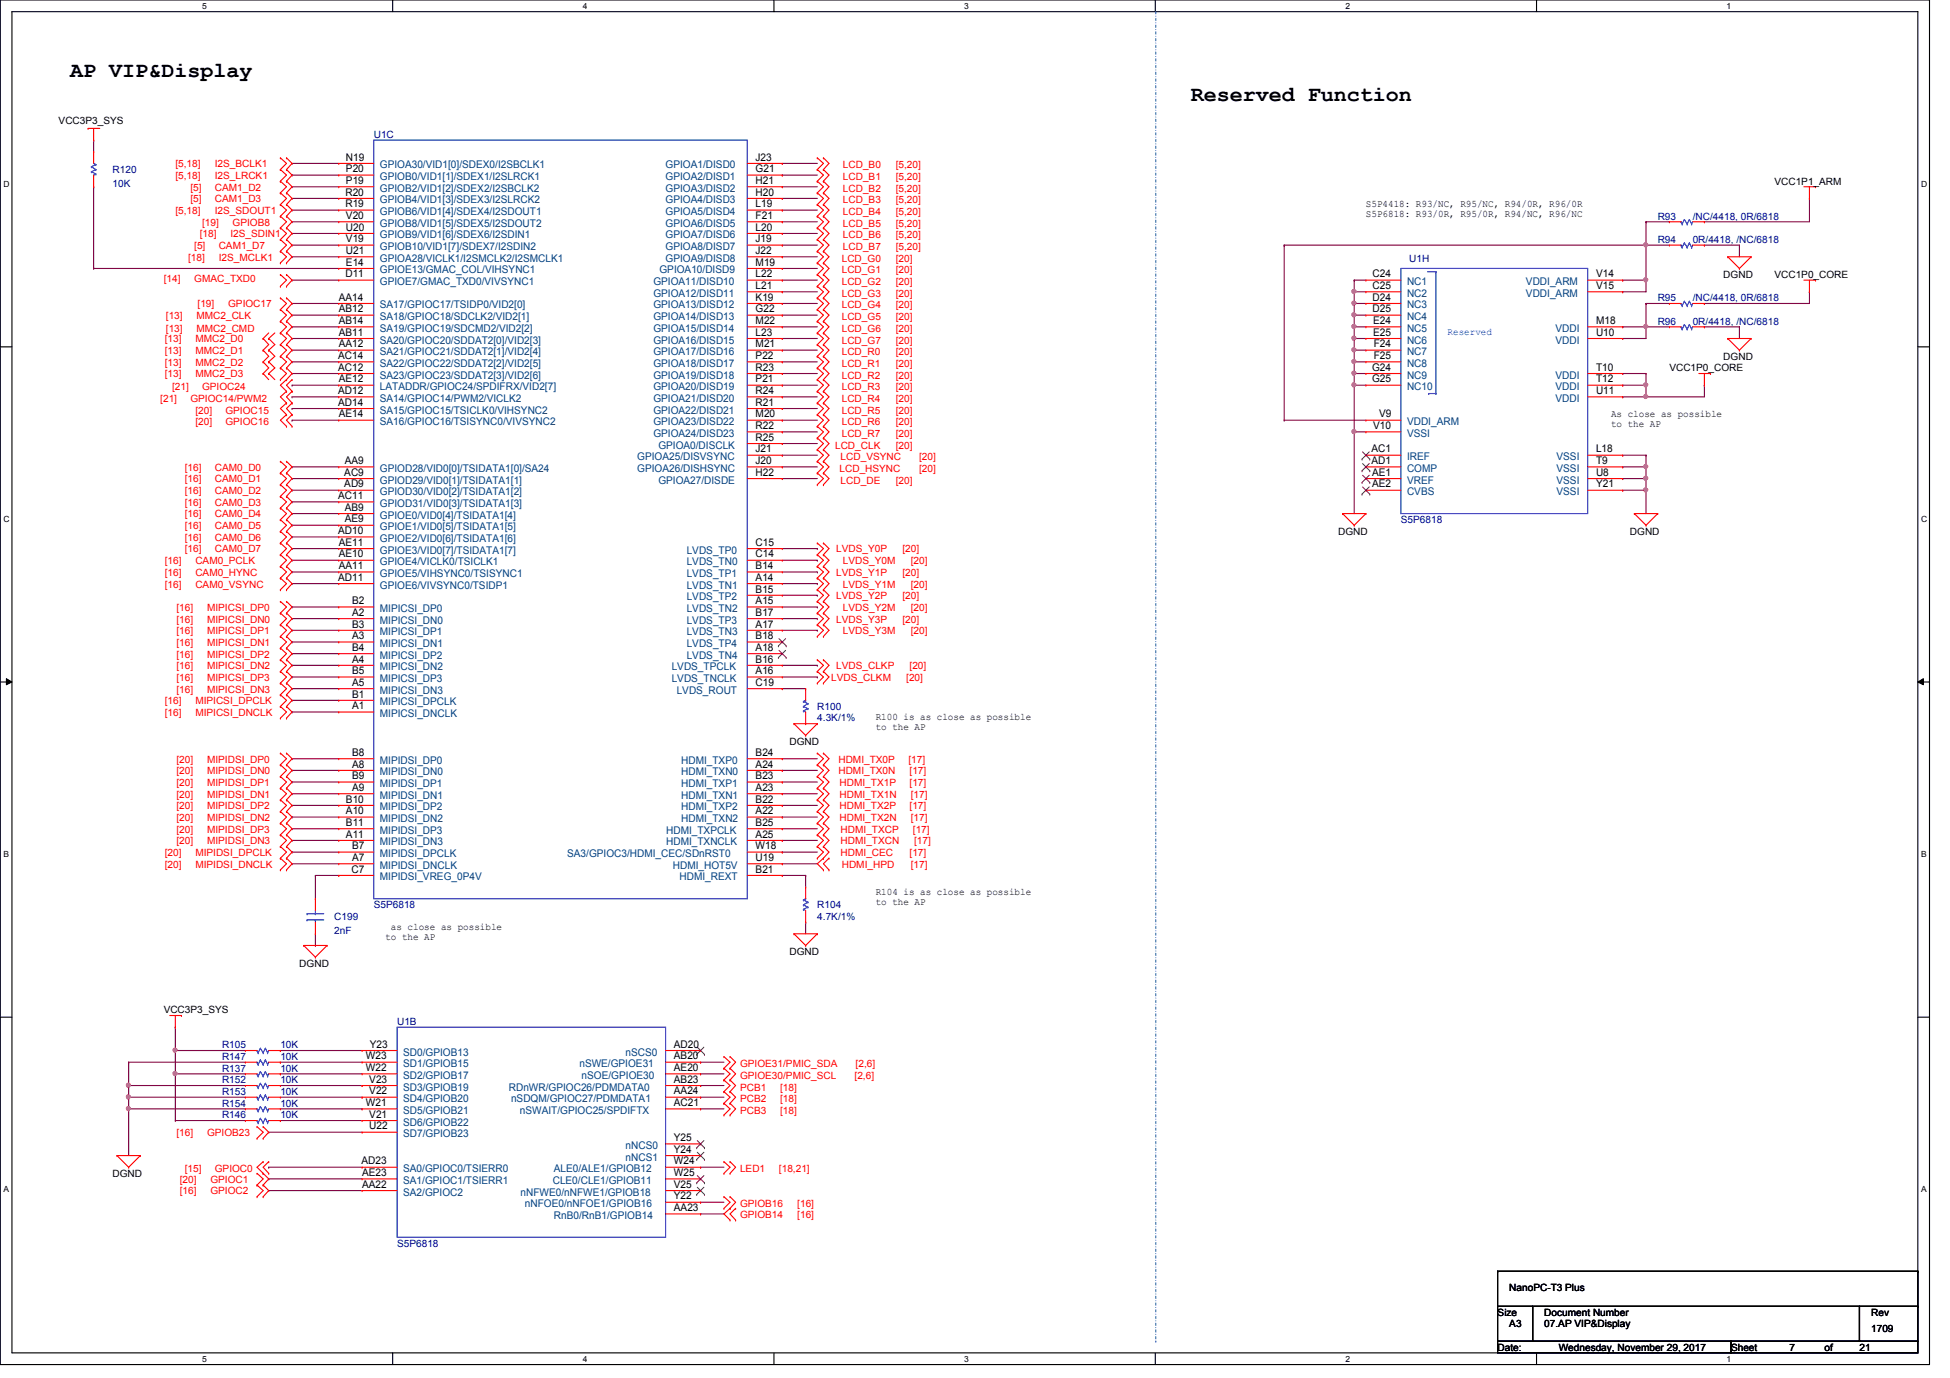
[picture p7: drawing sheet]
<svg xmlns="http://www.w3.org/2000/svg" width="297mm" height="210mm" viewBox="0 0 297 210" stroke-linecap="round" stroke-linejoin="round" font-family="sans-serif">
<defs><g id="words">
<g font-size="3.3">
<text x="10.7" y="11.8">AP VIP&amp;Display</text>
<text x="181.4" y="15.3">Reserved Function</text>
</g>
<g font-size="1.6">
<text x="52.6" y="29.8">R20</text>
<text x="52.7" y="24.5">N19</text>
<text x="52.7" y="26.2">P20</text>
<text x="52.7" y="28">P19</text>
<text x="115.1" y="24.5">J23</text>
<text x="115.1" y="26.2">G21</text>
<text x="115.1" y="28">H21</text>
<text x="115.1" y="29.8">H20</text>
<text x="52.6" y="31.6">R19</text>
<text x="52.7" y="33.4">V20</text>
<text x="52.7" y="35.1">U20</text>
<text x="115.1" y="31.6">L19</text>
<text x="115.1" y="33.4">F21</text>
<text x="115.1" y="35.1">L20</text>
<text x="52.7" y="40.5">E14</text>
<text x="52.7" y="36.9">V19</text>
<text x="52.7" y="38.7">U21</text>
<text x="115.1" y="36.9">J19</text>
<text x="115.1" y="38.7">J22</text>
<text x="115.1" y="40.5">M19</text>
<text x="51.6" y="45.8">AA14</text>
<text x="51.6" y="47.6">AB12</text>
<text x="52.6" y="42.2">D11</text>
<text x="115.1" y="42.2">L22</text>
<text x="115.1" y="44">L21</text>
<text x="115.1" y="45.8">K19</text>
<text x="115.1" y="47.6">G22</text>
<text x="209.1" y="42.2">C24</text>
<text x="209.1" y="44">C25</text>
<text x="209.1" y="45.8">D24</text>
<text x="209.1" y="47.6">D25</text>
<text x="243.1" y="42.2">V14</text>
<text x="243.1" y="44">V15</text>
<text x="51.6" y="49.4">AB14</text>
<text x="51.6" y="51.1">AB11</text>
<text x="51.6" y="52.9">AA12</text>
<text x="115.1" y="49.4">M22</text>
<text x="115.1" y="51.1">L23</text>
<text x="115.1" y="52.9">M21</text>
<text x="209.2" y="49.4">E24</text>
<text x="209.2" y="51.1">E25</text>
<text x="209.3" y="52.9">F24</text>
<text x="243.1" y="49.4">M18</text>
<text x="243.1" y="51.1">U10</text>
<text x="51.5" y="54.7">AC14</text>
<text x="51.5" y="56.5">AC12</text>
<text x="51.6" y="58.3">AE12</text>
<text x="115.1" y="54.7">P22</text>
<text x="115.1" y="56.5">R23</text>
<text x="115.1" y="58.3">P21</text>
<text x="209" y="56.5">G24</text>
<text x="209" y="58.3">G25</text>
<text x="209.3" y="54.7">F25</text>
<text x="243.1" y="56.5">T10</text>
<text x="243.1" y="58.3">T12</text>
<text x="51.5" y="61.8">AD14</text>
<text x="51.5" y="60">AD12</text>
<text x="51.6" y="63.6">AE14</text>
<text x="115.1" y="60">R24</text>
<text x="115.1" y="61.8">R21</text>
<text x="115.1" y="63.6">M20</text>
<text x="115.1" y="65.4">R22</text>
<text x="209.2" y="65.4">V10</text>
<text x="210.1" y="63.6">V9</text>
<text x="243.1" y="60">U11</text>
<text x="52.5" y="70.7">AA9</text>
<text x="115.1" y="67.1">R25</text>
<text x="115.1" y="70.7">J20</text>
<text x="115.1" y="68.9">J21</text>
<text x="208.9" y="68.9">AC1</text>
<text x="208.9" y="70.7">AD1</text>
<text x="243.1" y="70.7">T9</text>
<text x="243.1" y="68.9">L18</text>
<text x="51.5" y="76">AC11</text>
<text x="52.4" y="72.5">AC9</text>
<text x="52.4" y="74.3">AD9</text>
<text x="52.5" y="77.8">AB9</text>
<text x="115.1" y="72.5">H22</text>
<text x="209" y="72.5">AE1</text>
<text x="209" y="74.3">AE2</text>
<text x="243.1" y="72.5">U8</text>
<text x="243.1" y="74.3">Y21</text>
<text x="51.5" y="81.4">AD10</text>
<text x="51.6" y="83.1">AE11</text>
<text x="52.5" y="79.6">AE9</text>
<text x="115.1" y="83.1">C15</text>
<text x="51.5" y="88.5">AD11</text>
<text x="51.6" y="84.9">AE10</text>
<text x="51.6" y="86.7">AA11</text>
<text x="115.1" y="84.9">C14</text>
<text x="115.1" y="86.7">B14</text>
<text x="115.1" y="88.5">A14</text>
<text x="53.6" y="92">B2</text>
<text x="53.6" y="93.8">A2</text>
<text x="53.6" y="95.6">B3</text>
<text x="115.1" y="90.3">B15</text>
<text x="115.1" y="92">A15</text>
<text x="115.1" y="93.8">B17</text>
<text x="115.1" y="95.6">A17</text>
<text x="53.6" y="97.4">A3</text>
<text x="53.6" y="99.1">B4</text>
<text x="53.6" y="100.9">A4</text>
<text x="115.1" y="97.4">B18</text>
<text x="115.1" y="99.1">A18</text>
<text x="115.1" y="100.9">B16</text>
<text x="53.6" y="102.7">B5</text>
<text x="53.6" y="104.5">A5</text>
<text x="53.6" y="106.3">B1</text>
<text x="115.1" y="102.7">A16</text>
<text x="115.1" y="104.5">C19</text>
<text x="53.6" y="108">A1</text>
<text x="53.6" y="115.1">B8</text>
<text x="53.6" y="116.9">A8</text>
<text x="53.6" y="118.7">B9</text>
<text x="115.1" y="115.1">B24</text>
<text x="115.1" y="116.9">A24</text>
<text x="115.1" y="118.7">B23</text>
<text x="52.7" y="122.3">B10</text>
<text x="52.7" y="124">A10</text>
<text x="52.7" y="125.8">B11</text>
<text x="53.6" y="120.5">A9</text>
<text x="115.1" y="120.5">A23</text>
<text x="115.1" y="122.3">B22</text>
<text x="115.1" y="124">A22</text>
<text x="115.1" y="125.8">B25</text>
<text x="52.7" y="127.6">A11</text>
<text x="53.6" y="129.4">B7</text>
<text x="53.6" y="131.1">A7</text>
<text x="115.1" y="127.6">A25</text>
<text x="115.1" y="129.4">W18</text>
<text x="115.1" y="131.1">U19</text>
<text x="53.5" y="132.9">C7</text>
<text x="115.1" y="132.9">B21</text>
<text x="55.7" y="161.4">W23</text>
<text x="56.3" y="159.6">Y23</text>
<text x="102.7" y="159.6">AD20</text>
<text x="102.7" y="161.4">AB20</text>
<text x="55.7" y="163.2">W22</text>
<text x="56.3" y="164.9">V23</text>
<text x="56.3" y="166.7">V22</text>
<text x="102.7" y="163.2">AE20</text>
<text x="102.7" y="164.9">AB23</text>
<text x="102.7" y="166.7">AA24</text>
<text x="55.7" y="168.5">W21</text>
<text x="56.3" y="170.3">V21</text>
<text x="56.3" y="172">U22</text>
<text x="102.7" y="168.5">AC21</text>
<text x="102.7" y="173.8">Y25</text>
<text x="55.1" y="177.4">AD23</text>
<text x="55.2" y="179.2">AE23</text>
<text x="102.7" y="179.2">W25</text>
<text x="102.7" y="177.4">W24</text>
<text x="102.7" y="175.6">Y24</text>
<text x="55.2" y="180.9">AA22</text>
<text x="102.7" y="184.5">AA23</text>
<text x="102.7" y="182.7">Y22</text>
<text x="102.7" y="180.9">V25</text>
</g>
<g font-size="1.6" fill="#004080">
<text x="57.9" y="25.7">GPIOA30/VID1[0]/SDEX0/I2SBCLK1</text>
<text x="57.9" y="27.4">GPIOB0/VID1[1]/SDEX1/I2SLRCK1</text>
<text x="57.9" y="29.2">GPIOB2/VID1[2]/SDEX2/I2SBCLK2</text>
<text x="101.4" y="25.7">GPIOA1/DISD0</text>
<text x="101.4" y="27.4">GPIOA2/DISD1</text>
<text x="101.4" y="29.2">GPIOA3/DISD2</text>
<text x="57.9" y="31">GPIOB4/VID1[3]/SDEX3/I2SLRCK2</text>
<text x="57.9" y="32.8">GPIOB6/VID1[4]/SDEX4/I2SDOUT1</text>
<text x="57.9" y="34.5">GPIOB8/VID1[5]/SDEX5/I2SDOUT2</text>
<text x="101.4" y="31">GPIOA4/DISD3</text>
<text x="101.4" y="32.8">GPIOA5/DISD4</text>
<text x="101.4" y="34.5">GPIOA6/DISD5</text>
<text x="57.9" y="41.7">GPIOE13/GMAC_COL/VIHSYNC1</text>
<text x="57.9" y="36.3">GPIOB9/VID1[6]/SDEX6/I2SDIN1</text>
<text x="57.9" y="38.1">GPIOB10/VID1[7]/SDEX7/I2SDIN2</text>
<text x="57.9" y="39.9">GPIOA28/VICLK1/I2SMCLK2/I2SMCLK1</text>
<text x="100.5" y="41.7">GPIOA10/DISD9</text>
<text x="101.4" y="36.3">GPIOA7/DISD6</text>
<text x="101.4" y="38.1">GPIOA8/DISD7</text>
<text x="101.4" y="39.9">GPIOA9/DISD8</text>
<text x="57.9" y="47">SA17/GPIOC17/TSIDP0/VID2[0]</text>
<text x="57.9" y="43.4">GPIOE7/GMAC_TXD0/VIVSYNC1</text>
<text x="99.5" y="43.4">GPIOA11/DISD10</text>
<text x="99.5" y="45.2">GPIOA12/DISD11</text>
<text x="99.5" y="47">GPIOA13/DISD12</text>
<text x="214.3" y="43.4">NC1</text>
<text x="214.3" y="45.2">NC2</text>
<text x="214.3" y="47">NC3</text>
<text x="232.4" y="43.4">VDDI_ARM</text>
<text x="232.4" y="45.2">VDDI_ARM</text>
<text x="57.9" y="48.8">SA18/GPIOC18/SDCLK2/VID2[1]</text>
<text x="57.9" y="50.5">SA19/GPIOC19/SDCMD2/VID2[2]</text>
<text x="57.9" y="52.3">SA20/GPIOC20/SDDAT2[0]/VID2[3]</text>
<text x="99.5" y="48.8">GPIOA14/DISD13</text>
<text x="99.5" y="50.5">GPIOA15/DISD14</text>
<text x="99.5" y="52.3">GPIOA16/DISD15</text>
<text x="214.3" y="48.8">NC4</text>
<text x="214.3" y="50.5">NC5</text>
<text x="214.3" y="52.3">NC6</text>
<text x="236.9" y="50.5">VDDI</text>
<text x="236.9" y="52.3">VDDI</text>
<text x="57.9" y="54.1">SA21/GPIOC21/SDDAT2[1]/VID2[4]</text>
<text x="57.9" y="55.9">SA22/GPIOC22/SDDAT2[2]/VID2[5]</text>
<text x="57.9" y="57.7">SA23/GPIOC23/SDDAT2[3]/VID2[6]</text>
<text x="57.9" y="59.4">LATADDR/GPIOC24/SPDIFRX/VID2[7]</text>
<text x="99.5" y="54.1">GPIOA17/DISD16</text>
<text x="99.5" y="55.9">GPIOA18/DISD17</text>
<text x="99.5" y="57.7">GPIOA19/DISD18</text>
<text x="99.5" y="59.4">GPIOA20/DISD19</text>
<text x="214.3" y="54.1">NC7</text>
<text x="214.3" y="55.9">NC8</text>
<text x="214.3" y="57.7">NC9</text>
<text x="214.3" y="59.4">NC10</text>
<text x="236.9" y="57.7">VDDI</text>
<text x="236.9" y="59.4">VDDI</text>
<text x="57.9" y="63">SA15/GPIOC15/TSICLK0/VIHSYNC2</text>
<text x="57.9" y="64.8">SA16/GPIOC16/TSISYNC0/VIVSYNC2</text>
<text x="57.9" y="61.2">SA14/GPIOC14/PWM2/VICLK2</text>
<text x="99.5" y="61.2">GPIOA21/DISD20</text>
<text x="99.5" y="63">GPIOA22/DISD21</text>
<text x="99.5" y="64.8">GPIOA23/DISD22</text>
<text x="214.3" y="64.8">VDDI_ARM</text>
<text x="236.9" y="61.2">VDDI</text>
<text x="57.9" y="71.9">GPIOD28/VID0[0]/TSIDATA1[0]/SA24</text>
<text x="97.1" y="71.9">GPIOA26/DISHSYNC</text>
<text x="97.1" y="70.1">GPIOA25/DISVSYNC</text>
<text x="99.5" y="66.5">GPIOA24/DISD23</text>
<text x="100.3" y="68.3">GPIOA0/DISCLK</text>
<text x="214.3" y="66.5">VSSI</text>
<text x="214.3" y="70.1">IREF</text>
<text x="214.3" y="71.9">COMP</text>
<text x="237.1" y="71.9">VSSI</text>
<text x="237.1" y="70.1">VSSI</text>
<text x="57.9" y="73.7">GPIOD29/VID0[1]/TSIDATA1[1]</text>
<text x="57.9" y="75.4">GPIOD30/VID0[2]/TSIDATA1[2]</text>
<text x="57.9" y="77.2">GPIOD31/VID0[3]/TSIDATA1[3]</text>
<text x="100.3" y="73.7">GPIOA27/DISDE</text>
<text x="214.3" y="73.7">VREF</text>
<text x="214.3" y="75.4">CVBS</text>
<text x="237.1" y="73.7">VSSI</text>
<text x="237.1" y="75.4">VSSI</text>
<text x="57.9" y="79">GPIOE0/VID0[4]/TSIDATA1[4]</text>
<text x="57.9" y="80.8">GPIOE1/VID0[5]/TSIDATA1[5]</text>
<text x="57.9" y="82.6">GPIOE2/VID0[6]/TSIDATA1[6]</text>
<text x="57.9" y="84.3">GPIOE3/VID0[7]/TSIDATA1[7]</text>
<text x="57.9" y="86.1">GPIOE4/VICLK0/TSICLK1</text>
<text x="57.9" y="87.9">GPIOE5/VIHSYNC0/TSISYNC1</text>
<text x="57.9" y="89.7">GPIOE6/VIVSYNC0/TSIDP1</text>
<text x="104.6" y="84.3">LVDS_TP0</text>
<text x="104.6" y="86.1">LVDS_TN0</text>
<text x="104.6" y="87.9">LVDS_TP1</text>
<text x="104.6" y="89.7">LVDS_TN1</text>
<text x="57.9" y="93.2">MIPICSI_DP0</text>
<text x="57.9" y="95">MIPICSI_DN0</text>
<text x="104.6" y="91.4">LVDS_TP2</text>
<text x="104.6" y="93.2">LVDS_TN2</text>
<text x="104.6" y="95">LVDS_TP3</text>
<text x="57.9" y="96.8">MIPICSI_DP1</text>
<text x="57.9" y="98.6">MIPICSI_DN1</text>
<text x="57.9" y="100.3">MIPICSI_DP2</text>
<text x="104.6" y="96.8">LVDS_TN3</text>
<text x="104.6" y="98.6">LVDS_TP4</text>
<text x="104.6" y="100.3">LVDS_TN4</text>
<text x="57.9" y="102.1">MIPICSI_DN2</text>
<text x="57.9" y="103.9">MIPICSI_DP3</text>
<text x="57.9" y="105.7">MIPICSI_DN3</text>
<text x="57.9" y="107.4">MIPICSI_DPCLK</text>
<text x="102.3" y="102.1">LVDS_TPCLK</text>
<text x="102.3" y="103.9">LVDS_TNCLK</text>
<text x="103.1" y="105.7">LVDS_ROUT</text>
<text x="57.9" y="109.2">MIPICSI_DNCLK</text>
<text x="57.9" y="116.3">MIPIDSI_DP0</text>
<text x="57.9" y="118.1">MIPIDSI_DN0</text>
<text x="57.9" y="119.9">MIPIDSI_DP1</text>
<text x="103.8" y="116.3">HDMI_TXP0</text>
<text x="103.8" y="118.1">HDMI_TXN0</text>
<text x="103.8" y="119.9">HDMI_TXP1</text>
<text x="57.9" y="121.7">MIPIDSI_DN1</text>
<text x="57.9" y="123.4">MIPIDSI_DP2</text>
<text x="57.9" y="125.2">MIPIDSI_DN2</text>
<text x="103.8" y="121.7">HDMI_TXN1</text>
<text x="103.8" y="123.4">HDMI_TXP2</text>
<text x="103.8" y="125.2">HDMI_TXN2</text>
<text x="57.9" y="127">MIPIDSI_DP3</text>
<text x="57.9" y="128.8">MIPIDSI_DN3</text>
<text x="57.9" y="130.6">MIPIDSI_DPCLK</text>
<text x="86.4" y="130.6">SA3/GPIOC3/HDMI_CEC/SDnRST0</text>
<text x="101.5" y="127">HDMI_TXPCLK</text>
<text x="101.5" y="128.8">HDMI_TXNCLK</text>
<text x="57.9" y="132.3">MIPIDSI_DNCLK</text>
<text x="57.9" y="134.1">MIPIDSI_VREG_0P4V</text>
<text x="102.5" y="132.3">HDMI_HOT5V</text>
<text x="103.5" y="134.1">HDMI_REXT</text>
<text x="61.4" y="160.8">SD0/GPIOB13</text>
<text x="95.3" y="160.8">nSCS0</text>
<text x="61.4" y="162.6">SD1/GPIOB15</text>
<text x="61.4" y="164.3">SD2/GPIOB17</text>
<text x="61.4" y="166.1">SD3/GPIOB19</text>
<text x="61.4" y="167.9">SD4/GPIOB20</text>
<text x="77.5" y="166.1">RDnWR/GPIOC26/PDMDATA0</text>
<text x="77.8" y="167.9">nSDQM/GPIOC27/PDMDATA1</text>
<text x="88.3" y="162.6">nSWE/GPIOE31</text>
<text x="88.6" y="164.3">nSOE/GPIOE30</text>
<text x="61.4" y="169.7">SD5/GPIOB21</text>
<text x="61.4" y="171.5">SD6/GPIOB22</text>
<text x="61.4" y="173.2">SD7/GPIOB23</text>
<text x="79.2" y="169.7">nSWAIT/GPIOC25/SPDIFTX</text>
<text x="61.4" y="178.6">SA0/GPIOC0/TSIERR0</text>
<text x="84.4" y="178.6">ALE0/ALE1/GPIOB12</text>
<text x="95.3" y="175">nNCS0</text>
<text x="95.3" y="176.8">nNCS1</text>
<text x="61.4" y="180.3">SA1/GPIOC1/TSIERR1</text>
<text x="61.4" y="182.1">SA2/GPIOC2</text>
<text x="79.3" y="182.1">nNFWE0/nNFWE1/GPIOB18</text>
<text x="80" y="183.9">nNFOE0/nNFOE1/GPIOB16</text>
<text x="84.2" y="180.3">CLE0/CLE1/GPIOB11</text>
<text x="84.4" y="185.7">RnB0/RnB1/GPIOB14</text>
</g>
<g font-size="1.5">
<text x="8.9" y="18.9">VCC3P3_SYS</text>
<text x="270.3" y="28.1">VCC1P1_ARM</text>
<text x="208.1" y="31.5">S5P4418: R93/NC, R95/NC, R94/0R, R96/0R</text>
<text x="208.1" y="33">S5P6818: R93/0R, R95/0R, R94/NC, R96/NC</text>
<text x="262.5" y="42.3">DGND</text>
<text x="270.3" y="42.3">VCC1P0_CORE</text>
<text x="254.3" y="56.6">VCC1P0_CORE</text>
<text x="262.5" y="54.8">DGND</text>
<text x="245.4" y="63.5">As close as possible</text>
<text x="245.4" y="65">to the AP</text>
<text x="203.8" y="81.4">DGND</text>
<text x="248.3" y="81.4">DGND</text>
<text x="120.3" y="113.5">DGND</text>
<text x="133.4" y="109.7">R100 is as close as possible</text>
<text x="133.4" y="111.3">to the AP</text>
<text x="133.4" y="136.4">R104 is as close as possible</text>
<text x="133.4" y="137.9">to the AP</text>
<text x="58.7" y="143.3">to the AP</text>
<text x="59.6" y="141.7">as close as possible</text>
<text x="45.6" y="147.2">DGND</text>
<text x="120.3" y="145.5">DGND</text>
<text x="24.9" y="154.3">VCC3P3_SYS</text>
<text x="17.1" y="179.2">DGND</text>
<text x="229.9" y="196.7">NanoPC-T3 Plus</text>
<text x="228.1" y="200.4">Size</text>
<text x="229.9" y="202.2">A3</text>
<text x="235.2" y="200.4">Document Number</text>
<text x="235.2" y="202.2">07.AP VIP&amp;Display</text>
<text x="285" y="202.9">1709</text>
<text x="285" y="200.4">Rev</text>
<text x="228.1" y="205.7">Date:</text>
<text x="237.4" y="205.7">Wednesday, November 29, 2017</text>
<text x="263.7" y="205.7">Sheet</text>
<text x="272.6" y="205.7">7</text>
<text x="277.9" y="205.7">of</text>
<text x="283.2" y="205.7">21</text>
</g>
<g font-size="1.5" fill="#000080">
<text x="56.9" y="21">U1C</text>
<text x="17.1" y="26.3">R120</text>
<text x="17.1" y="28.4">10K</text>
<text x="252.5" y="33.4">R93</text>
<text x="257.8" y="33.4">/NC/4418, 0R/6818</text>
<text x="214.7" y="39.9">U1H</text>
<text x="252.5" y="37">R94</text>
<text x="257.8" y="37">0R/4418, /NC/6818</text>
<text x="252.5" y="45.9">R95</text>
<text x="257.8" y="45.9">/NC/4418, 0R/6818</text>
<text x="252.5" y="49.4">R96</text>
<text x="257.8" y="49.4">0R/4418, /NC/6818</text>
<text x="213.4" y="79.7">S5P6818</text>
<text x="124.5" y="108.1">R100</text>
<text x="124.5" y="109.9">4.3K/1%</text>
<text x="50.9" y="140.1">C199</text>
<text x="50.9" y="142.2">2nF</text>
<text x="56.9" y="138.3">S5P6818</text>
<text x="124.5" y="138.3">R104</text>
<text x="124.5" y="140.1">4.7K/1%</text>
<text x="33.8" y="161.5">R147</text>
<text x="33.8" y="159.7">R105</text>
<text x="42.7" y="161.5">10K</text>
<text x="42.7" y="159.7">10K</text>
<text x="60.5" y="156.1">U1B</text>
<text x="33.8" y="166.8">R153</text>
<text x="33.8" y="163.2">R137</text>
<text x="33.8" y="165">R152</text>
<text x="42.7" y="166.8">10K</text>
<text x="42.7" y="163.2">10K</text>
<text x="42.7" y="165">10K</text>
<text x="33.8" y="168.6">R154</text>
<text x="33.8" y="170.3">R146</text>
<text x="42.7" y="168.6">10K</text>
<text x="42.7" y="170.3">10K</text>
<text x="60.5" y="189.9">S5P6818</text>
</g>
<g font-size="1.5" fill="#f00">
<text x="26.7" y="25.5">[5,18]</text>
<text x="26.7" y="27.3">[5,18]</text>
<text x="29" y="29">[5]</text>
<text x="32.7" y="25.5">I2S_BCLK1</text>
<text x="32.7" y="27.3">I2S_LRCK1</text>
<text x="32.7" y="29">CAM1_D2</text>
<text x="128.4" y="25.7">LCD_B0</text>
<text x="128.4" y="27.4">LCD_B1</text>
<text x="128.4" y="29.2">LCD_B2</text>
<text x="136.4" y="25.7">[5,20]</text>
<text x="136.4" y="27.4">[5,20]</text>
<text x="136.4" y="29.2">[5,20]</text>
<text x="26.7" y="32.6">[5,18]</text>
<text x="29" y="30.8">[5]</text>
<text x="30.8" y="34.4">[19]</text>
<text x="32.7" y="30.8">CAM1_D3</text>
<text x="32.7" y="32.6">I2S_SDOUT1</text>
<text x="35.4" y="34.4">GPIOB8</text>
<text x="128.4" y="31">LCD_B3</text>
<text x="128.4" y="32.8">LCD_B4</text>
<text x="128.4" y="34.5">LCD_B5</text>
<text x="136.4" y="31">[5,20]</text>
<text x="136.4" y="32.8">[5,20]</text>
<text x="136.4" y="34.5">[5,20]</text>
<text x="28.7" y="39.7">[18]</text>
<text x="29.6" y="37.9">[5]</text>
<text x="30.4" y="36.2">[18]</text>
<text x="33.3" y="37.9">CAM1_D7</text>
<text x="33.3" y="39.7">I2S_MCLK1</text>
<text x="35.1" y="36.2">I2S_SDIN1</text>
<text x="128.2" y="39.9">LCD_G0</text>
<text x="128.2" y="41.7">LCD_G1</text>
<text x="128.4" y="36.3">LCD_B6</text>
<text x="128.4" y="38.1">LCD_B7</text>
<text x="136.4" y="36.3">[5,20]</text>
<text x="136.4" y="38.1">[5,20]</text>
<text x="136.4" y="39.9">[20]</text>
<text x="136.4" y="41.7">[20]</text>
<text x="24.9" y="43">[14]</text>
<text x="29.6" y="43">GMAC_TXD0</text>
<text x="30.1" y="46.8">[19]</text>
<text x="34.8" y="46.8">GPIOC17</text>
<text x="128.2" y="45.2">LCD_G3</text>
<text x="128.2" y="43.4">LCD_G2</text>
<text x="128.2" y="47">LCD_G4</text>
<text x="136.4" y="45.2">[20]</text>
<text x="136.4" y="43.4">[20]</text>
<text x="136.4" y="47">[20]</text>
<text x="25.1" y="52.2">[13]</text>
<text x="25.1" y="53.9">[13]</text>
<text x="25.3" y="48.6">[13]</text>
<text x="25.3" y="50.5">[13]</text>
<text x="29.8" y="52.2">MMC2_D0</text>
<text x="29.8" y="53.9">MMC2_D1</text>
<text x="29.9" y="48.6">MMC2_CLK</text>
<text x="29.9" y="50.5">MMC2_CMD</text>
<text x="128.2" y="48.8">LCD_G5</text>
<text x="128.2" y="52.3">LCD_G7</text>
<text x="128.2" y="50.5">LCD_G6</text>
<text x="136.4" y="48.8">[20]</text>
<text x="136.4" y="52.3">[20]</text>
<text x="136.4" y="50.5">[20]</text>
<text x="25.1" y="55.7">[13]</text>
<text x="25.1" y="57.5">[13]</text>
<text x="26.2" y="59.4">[21]</text>
<text x="29.8" y="55.7">MMC2_D2</text>
<text x="29.8" y="57.5">MMC2_D3</text>
<text x="30.8" y="59.4">GPIOC24</text>
<text x="128.2" y="54.1">LCD_R0</text>
<text x="128.2" y="57.7">LCD_R2</text>
<text x="128.2" y="55.9">LCD_R1</text>
<text x="128.2" y="59.4">LCD_R3</text>
<text x="136.4" y="54.1">[20]</text>
<text x="136.4" y="57.7">[20]</text>
<text x="136.4" y="55.9">[20]</text>
<text x="136.4" y="59.4">[20]</text>
<text x="24.4" y="61.2">[21]</text>
<text x="29" y="61.2">GPIOC14/PWM2</text>
<text x="29.8" y="64.8">[20]</text>
<text x="29.8" y="63">[20]</text>
<text x="34.3" y="64.8">GPIOC16</text>
<text x="34.3" y="63">GPIOC15</text>
<text x="128.2" y="63">LCD_R5</text>
<text x="128.2" y="61.2">LCD_R4</text>
<text x="128.2" y="64.8">LCD_R6</text>
<text x="136.4" y="63">[20]</text>
<text x="136.4" y="61.2">[20]</text>
<text x="136.4" y="64.8">[20]</text>
<text x="28.1" y="71.7">[16]</text>
<text x="32.7" y="71.7">CAM0_D0</text>
<text x="127.2" y="68.3">LCD_CLK</text>
<text x="127.9" y="71.9">LCD_HSYNC</text>
<text x="128.1" y="70.1">LCD_VSYNC</text>
<text x="128.2" y="66.5">LCD_R7</text>
<text x="136.4" y="68.3">[20]</text>
<text x="136.4" y="66.5">[20]</text>
<text x="140" y="71.9">[20]</text>
<text x="140" y="70.1">[20]</text>
<text x="28.1" y="75.3">[16]</text>
<text x="28.1" y="73.5">[16]</text>
<text x="28.1" y="77">[16]</text>
<text x="32.7" y="75.3">CAM0_D2</text>
<text x="32.7" y="73.5">CAM0_D1</text>
<text x="32.7" y="77">CAM0_D3</text>
<text x="128.1" y="73.7">LCD_DE</text>
<text x="136.4" y="73.7">[20]</text>
<text x="28.1" y="80.6">[16]</text>
<text x="28.1" y="78.8">[16]</text>
<text x="28.1" y="82.4">[16]</text>
<text x="32.7" y="80.6">CAM0_D5</text>
<text x="32.7" y="78.8">CAM0_D4</text>
<text x="32.7" y="82.4">CAM0_D6</text>
<text x="25.1" y="89.5">[16]</text>
<text x="25.1" y="87.7">[16]</text>
<text x="25.1" y="85.9">[16]</text>
<text x="28.1" y="84.2">[16]</text>
<text x="29.8" y="89.5">CAM0_VSYNC</text>
<text x="29.8" y="87.7">CAM0_HYNC</text>
<text x="29.8" y="85.9">CAM0_PCLK</text>
<text x="32.7" y="84.2">CAM0_D7</text>
<text x="127.4" y="84.2">LVDS_Y0P</text>
<text x="127.4" y="87.7">LVDS_Y1P</text>
<text x="128.4" y="85.9">LVDS_Y0M</text>
<text x="128.4" y="89.5">LVDS_Y1M</text>
<text x="137.5" y="84.2">[20]</text>
<text x="137.5" y="87.7">[20]</text>
<text x="138.7" y="85.9">[20]</text>
<text x="138.7" y="89.5">[20]</text>
<text x="26.9" y="93">[16]</text>
<text x="26.9" y="94.8">[16]</text>
<text x="31.5" y="93">MIPICSI_DP0</text>
<text x="31.5" y="94.8">MIPICSI_DN0</text>
<text x="127.4" y="91.3">LVDS_Y2P</text>
<text x="127.4" y="94.8">LVDS_Y3P</text>
<text x="128.4" y="93">LVDS_Y2M</text>
<text x="137.5" y="91.3">[20]</text>
<text x="137.5" y="94.8">[20]</text>
<text x="138.7" y="93">[20]</text>
<text x="26.9" y="96.6">[16]</text>
<text x="26.9" y="98.4">[16]</text>
<text x="26.9" y="100.2">[16]</text>
<text x="26.9" y="101.9">[16]</text>
<text x="31.5" y="96.6">MIPICSI_DP1</text>
<text x="31.5" y="98.4">MIPICSI_DN1</text>
<text x="31.5" y="100.2">MIPICSI_DP2</text>
<text x="31.5" y="101.9">MIPICSI_DN2</text>
<text x="127.4" y="101.9">LVDS_CLKP</text>
<text x="128.4" y="96.6">LVDS_Y3M</text>
<text x="138.6" y="101.9">[20]</text>
<text x="138.7" y="96.6">[20]</text>
<text x="25.1" y="107.3">[16]</text>
<text x="26.9" y="103.7">[16]</text>
<text x="26.9" y="105.5">[16]</text>
<text x="29.8" y="107.3">MIPICSI_DPCLK</text>
<text x="31.5" y="103.7">MIPICSI_DP3</text>
<text x="31.5" y="105.5">MIPICSI_DN3</text>
<text x="126.6" y="103.7">LVDS_CLKM</text>
<text x="138" y="103.7">[20]</text>
<text x="25.1" y="109.1">[16]</text>
<text x="29.8" y="109.1">MIPICSI_DNCLK</text>
<text x="26.9" y="116.2">[20]</text>
<text x="26.9" y="117.9">[20]</text>
<text x="26.9" y="119.7">[20]</text>
<text x="31.5" y="116.2">MIPIDSI_DP0</text>
<text x="31.5" y="117.9">MIPIDSI_DN0</text>
<text x="31.5" y="119.7">MIPIDSI_DP1</text>
<text x="127.7" y="116.2">HDMI_TX0P</text>
<text x="127.7" y="117.9">HDMI_TX0N</text>
<text x="127.9" y="119.7">HDMI_TX1P</text>
<text x="138.4" y="116.2">[17]</text>
<text x="138.6" y="117.9">[17]</text>
<text x="138.6" y="119.7">[17]</text>
<text x="26.9" y="121.5">[20]</text>
<text x="26.9" y="123.3">[20]</text>
<text x="26.9" y="125.1">[20]</text>
<text x="31.5" y="121.5">MIPIDSI_DN1</text>
<text x="31.5" y="123.3">MIPIDSI_DP2</text>
<text x="31.5" y="125.1">MIPIDSI_DN2</text>
<text x="127.9" y="123.3">HDMI_TX2P</text>
<text x="127.9" y="125.1">HDMI_TX2N</text>
<text x="127.9" y="121.5">HDMI_TX1N</text>
<text x="138.6" y="123.3">[17]</text>
<text x="138.7" y="125.1">[17]</text>
<text x="138.7" y="121.5">[17]</text>
<text x="25.1" y="130.4">[20]</text>
<text x="26.9" y="126.8">[20]</text>
<text x="26.9" y="128.6">[20]</text>
<text x="29.8" y="130.4">MIPIDSI_DPCLK</text>
<text x="31.5" y="126.8">MIPIDSI_DP3</text>
<text x="31.5" y="128.6">MIPIDSI_DN3</text>
<text x="128.1" y="126.8">HDMI_TXCP</text>
<text x="128.1" y="128.6">HDMI_TXCN</text>
<text x="128.1" y="130.4">HDMI_CEC</text>
<text x="138.6" y="130.4">[17]</text>
<text x="139.1" y="126.8">[17]</text>
<text x="139.2" y="128.6">[17]</text>
<text x="25.1" y="132.2">[20]</text>
<text x="29.8" y="132.2">MIPIDSI_DNCLK</text>
<text x="128.2" y="132.2">HDMI_HPD</text>
<text x="138.7" y="132.2">[17]</text>
<text x="112.7" y="166.1">PCB1</text>
<text x="112.7" y="167.9">PCB2</text>
<text x="112.7" y="162.6">GPIOE31/PMIC_SDA</text>
<text x="112.7" y="164.3">GPIOE30/PMIC_SCL</text>
<text x="118.8" y="166.1">[18]</text>
<text x="118.8" y="167.9">[18]</text>
<text x="130.2" y="164.3">[2,6]</text>
<text x="130.3" y="162.6">[2,6]</text>
<text x="26.9" y="173.1">[16]</text>
<text x="31.5" y="173.1">GPIOB23</text>
<text x="112.7" y="169.7">PCB3</text>
<text x="118.8" y="169.7">[18]</text>
<text x="28.1" y="178.6">[15]</text>
<text x="32.7" y="178.6">GPIOC0</text>
<text x="112.7" y="178.6">LED1</text>
<text x="118.7" y="178.6">[18,21]</text>
<text x="27.4" y="181.9">[16]</text>
<text x="27.4" y="180.2">[20]</text>
<text x="32" y="181.9">GPIOC2</text>
<text x="32" y="180.2">GPIOC1</text>
<text x="112.7" y="185.5">GPIOB14</text>
<text x="112.7" y="183.9">GPIOB16</text>
<text x="121.5" y="185.5">[16]</text>
<text x="121.5" y="183.9">[16]</text>
</g>
<text font-size="1.5" fill="#00f" x="220.5" y="51.1">Reserved</text>
<g font-size="1.3">
<text x="30.8" y="1.4">5</text>
<text x="88.8" y="1.4">4</text>
<text x="146.9" y="1.4">3</text>
<text x="204.9" y="1.4">2</text>
<text x="263" y="1.4">1</text>
<text x=".5" y="28.4">D</text>
<text x="292.6" y="28.4">D</text>
<text x=".5" y="79.5">C</text>
<text x="292.6" y="79.5">C</text>
<text x=".5" y="130.6">B</text>
<text x="292.6" y="130.6">B</text>
<text x=".5" y="181.6">A</text>
<text x="292.6" y="181.6">A</text>
<text x="30.8" y="207.5">5</text>
<text x="88.8" y="207.5">4</text>
<text x="146.9" y="207.5">3</text>
<text x="204.9" y="207.5">2</text>
<text x="263" y="207.5">1</text>
</g>
</g></defs>
<path d="M0 0h293.9v207.9h-293.9zM1.8 1.8h290.3v204.3h-290.3z" fill="none" stroke="#000" stroke-width=".17"/>
<g fill="#fff">
<path d="M30.8 .3h.7v1.4h-.7z"/>
<path d="M30.8 206.3h.7v1.5h-.7z"/>
</g>
<path d="M59.8 0v1.8M59.8 206.1v1.8" fill="none" stroke="#000" stroke-width=".17"/>
<g fill="#fff">
<path d="M88.8 .3h.6v1.4h-.6z"/>
<path d="M88.8 206.3h.6v1.5h-.6z"/>
</g>
<path d="M117.9 0v1.8M117.9 206.1v1.8" fill="none" stroke="#000" stroke-width=".17"/>
<g fill="#fff">
<path d="M146.9 .3h.6v1.4h-.6z"/>
<path d="M146.9 206.3h.6v1.5h-.6z"/>
</g>
<path d="M176 0v1.8M176 206.1v1.8" fill="none" stroke="#000" stroke-width=".17"/>
<g fill="#fff">
<path d="M204.9 .3h.7v1.4h-.7z"/>
<path d="M204.9 206.3h.7v1.5h-.7z"/>
</g>
<path d="M234.1 0v1.8M234.1 206.1v1.8" fill="none" stroke="#000" stroke-width=".17"/>
<g fill="#fff">
<path d="M263 .3h.7v1.4h-.7z"/>
<path d="M263 206.3h.7v1.5h-.7z"/>
<path d="M.5 27.3h1v1.4h-1z"/>
<path d="M292.6 27.3h1v1.4h-1z"/>
<path d="M.5 78.3h1v1.5h-1z"/>
<path d="M292.6 78.3h1v1.5h-1z"/>
</g>
<path d="M0 52.8h1.8M292.1 52.8h1.8" fill="none" stroke="#000" stroke-width=".17"/>
<g fill="#fff">
<path d="M.5 129.4h.9v1.4h-.9z"/>
<path d="M292.6 129.4h.9v1.4h-.9z"/>
</g>
<path d="M0 103.9h1.8M292.1 103.9h1.8" fill="none" stroke="#000" stroke-width=".17"/>
<path d="M1 103.4l.8 .5-.8 .4zM292.1 103.9l.9-.5v.9z" fill="#000"/>
<path d="M1 103.4l.8 .5-.8 .4zM292.1 103.9l.9-.5v.9z" fill="none" stroke="#000" stroke-width=".15"/>
<g fill="#fff">
<path d="M.5 180.4h.8v1.5h-.8z"/>
<path d="M292.6 180.4h.8v1.5h-.8z"/>
</g>
<path d="M0 154.9h1.8M292.1 154.9h1.8" fill="none" stroke="#000" stroke-width=".17"/>
<path d="M176.1 1.8v202.5M176.1 204.3h.1" fill="none" stroke="#0080ff" stroke-width=".17" stroke-dasharray=".3 .3 0 .3"/>
<g fill="none" stroke="#800040" stroke-width=".17">
<path d="M44.5 28.4h.1M44.5 24.9h.1M44.5 26.7h.1M44.5 32h.1M44.5 30.2h.1M44.5 24.9h7.1M44.5 26.7h7.1M44.5 28.4h7.1M44.5 30.2h7.1M44.5 32h7.1M119.2 24.9h.1M119.2 26.7h.1"/>
<path d="M119.2 28.4h.1M119.2 30.2h.1M119.2 32h.1M119.2 33.8h.1M119.2 35.6h.1M119.2 37.3h.1M119.2 24.9h5.3M119.2 26.7h5.3M119.2 28.4h5.3M119.2 30.2h5.3M119.2 32h5.3M119.2 33.8h5.3"/>
<path d="M119.2 35.6h5.3M119.2 37.3h5.3M44.5 48h.1M44.5 49.8h.1M44.5 51.6h.1M44.5 53.3h.1M44.5 55.1h.1M44.5 56.9h.1M44.5 48h7.1M44.5 49.8h7.1M44.5 51.6h7.1M44.5 53.3h7.1"/>
<path d="M44.5 55.1h7.1M44.5 56.9h7.1M206.3 42.7h.1M206.3 58.7h.1M206.3 44.4h.1M206.3 42.7h1.8M206.3 42.7v3.5M206.3 58.7h1.8M206.3 44.4h1.8M119.2 119.1h.1M119.2 115.6h.1M119.2 117.3h.1"/>
<path d="M119.2 119.1h5.3M119.2 115.6h5.3M119.2 117.3h5.3M119.2 129.8h.1M119.2 131.6h.1M119.2 122.7h.1M119.2 124.5h.1M119.2 120.9h.1M119.2 126.2h.1M119.2 128h.1M119.2 133.3h.1M119.2 129.8h5.3"/>
<path d="M119.2 131.6h5.3M119.2 122.7h5.3M119.2 124.5h5.3M119.2 120.9h5.3M119.2 126.2h5.3M119.2 128h5.3M119.2 133.3h3.5M122.7 133.3h.1M122.7 133.3v1.8M122.7 140.5h.1M122.7 140.5v1.7"/>
</g>
<circle cx="206.2" cy="46.2" r=".31" fill="#f0f"/>
<circle cx="206.2" cy="46.2" r=".31" fill="none" stroke="#f0f" stroke-width=".17"/>
<circle cx="206.2" cy="44.4" r=".31" fill="#f0f"/>
<circle cx="206.2" cy="44.4" r=".31" fill="none" stroke="#f0f" stroke-width=".17"/>
<path d="M206.3 46.2h.1M206.3 48h.1M206.3 46.2h1.8M206.3 46.2v3.6M206.3 48h1.8" fill="none" stroke="#800040" stroke-width=".17"/>
<circle cx="206.2" cy="49.7" r=".31" fill="#f0f"/>
<circle cx="206.2" cy="49.7" r=".31" fill="none" stroke="#f0f" stroke-width=".17"/>
<circle cx="206.2" cy="48" r=".31" fill="#f0f"/>
<circle cx="206.2" cy="48" r=".31" fill="none" stroke="#f0f" stroke-width=".17"/>
<path d="M206.3 49.8h.1M206.3 49.8h1.8M206.3 49.8v1.8" fill="none" stroke="#800040" stroke-width=".17"/>
<circle cx="206.2" cy="51.5" r=".31" fill="#f0f"/>
<circle cx="206.2" cy="51.5" r=".31" fill="none" stroke="#f0f" stroke-width=".17"/>
<path d="M206.3 51.6h.1M206.3 53.3h.1M206.3 51.6h1.8M206.3 51.6v3.5M206.3 53.3h1.8" fill="none" stroke="#800040" stroke-width=".17"/>
<circle cx="206.2" cy="55.1" r=".31" fill="#f0f"/>
<circle cx="206.2" cy="55.1" r=".31" fill="none" stroke="#f0f" stroke-width=".17"/>
<circle cx="206.2" cy="53.3" r=".31" fill="#f0f"/>
<circle cx="206.2" cy="53.3" r=".31" fill="none" stroke="#f0f" stroke-width=".17"/>
<path d="M250.7 37.3h.1M250.7 37.3v5.4h-3.5M206.3 55.1h.1M206.3 56.9h.1M206.3 58.7h.1M206.3 55.1h1.8M206.3 55.1v1.8M206.3 58.7v7.1M206.3 56.9h1.8M247.2 42.7h.1" fill="none" stroke="#800040" stroke-width=".17"/>
<circle cx="250.7" cy="42.6" r=".31" fill="#f0f"/>
<circle cx="250.7" cy="42.6" r=".31" fill="none" stroke="#f0f" stroke-width=".17"/>
<path d="M247.2 44.4h.1M247.2 44.4h3.5M250.7 49.8h.1M250.7 49.8h3.6" fill="none" stroke="#800040" stroke-width=".17"/>
<circle cx="250.7" cy="49.7" r=".31" fill="#f0f"/>
<circle cx="250.7" cy="49.7" r=".31" fill="none" stroke="#f0f" stroke-width=".17"/>
<path d="M247.2 51.6h.1M247.2 56.9h.1M247.2 58.7h.1M247.2 56.9h3.5M247.2 58.7h3.5M250.7 49.8h.1M250.7 56.9h.1M250.7 58.7h.1M250.7 49.8v1.8h-3.5M250.7 56.9v3.6h-3.5M247.2 60.5h.1" fill="none" stroke="#800040" stroke-width=".17"/>
<circle cx="250.7" cy="58.6" r=".31" fill="#f0f"/>
<circle cx="250.7" cy="58.6" r=".31" fill="none" stroke="#f0f" stroke-width=".17"/>
<path d="M250.7 60.5h.1M250.7 60.5h8.9" fill="none" stroke="#800040" stroke-width=".17"/>
<circle cx="250.7" cy="60.4" r=".31" fill="#f0f"/>
<circle cx="250.7" cy="60.4" r=".31" fill="none" stroke="#f0f" stroke-width=".17"/>
<path d="M259.6 58.7h.1M259.6 58.7v1.8M247.2 69.3h.1M247.2 69.3h3.5M250.7 69.3h.1M250.7 69.3v1.8" fill="none" stroke="#800040" stroke-width=".17"/>
<circle cx="250.7" cy="71.1" r=".31" fill="#f0f"/>
<circle cx="250.7" cy="71.1" r=".31" fill="none" stroke="#f0f" stroke-width=".17"/>
<path d="M247.2 71.1h.1M247.2 72.9h.1M247.2 71.1h3.5M247.2 72.9h3.5M250.7 71.1h.1M250.7 72.9h.1M250.7 71.1v3.6" fill="none" stroke="#800040" stroke-width=".17"/>
<circle cx="250.7" cy="74.6" r=".31" fill="#f0f"/>
<circle cx="250.7" cy="74.6" r=".31" fill="none" stroke="#f0f" stroke-width=".17"/>
<circle cx="250.7" cy="72.8" r=".31" fill="#f0f"/>
<circle cx="250.7" cy="72.8" r=".31" fill="none" stroke="#f0f" stroke-width=".17"/>
<g fill="none" stroke="#800040" stroke-width=".17">
<path d="M195.6 37.3h.1M195.6 37.3h58.7M250.7 37.3h.1M250.7 33.8h.1M250.7 33.8v3.5M250.7 33.8h3.6M259.6 37.3h.1M259.6 33.8h.1M259.6 37.3h5.4M265 37.3h.1M265 37.3v1.8M275.6 30.2h.1"/>
<path d="M275.6 30.2v3.6h-16M250.7 42.7h.1M250.7 46.2h.1M250.7 42.7v1.7M250.7 46.2h3.6M259.6 49.8h.1M259.6 46.2h.1M259.6 49.8h5.4M265 49.8h.1M265 49.8v1.8M275.6 44.4h.1M275.6 44.4v1.8h-16"/>
<path d="M44.5 60.5h.1M44.5 60.5h7.1M195.6 64h.1M195.6 64h12.5M247.2 74.7h.1M247.2 74.7h3.5M250.7 74.7h.1M250.7 74.7v3.5"/>
</g>
<circle cx="250.7" cy="37.3" r=".31" fill="#f0f"/>
<circle cx="250.7" cy="37.3" r=".31" fill="none" stroke="#f0f" stroke-width=".17"/>
<path d="M195.6 37.3h.1M195.6 37.3v26.7M206.3 65.8h.1M206.3 65.8v12.4" fill="none" stroke="#800040" stroke-width=".17"/>
<circle cx="206.2" cy="65.7" r=".31" fill="#f0f"/>
<circle cx="206.2" cy="65.7" r=".31" fill="none" stroke="#f0f" stroke-width=".17"/>
<g fill="none" stroke="#800040" stroke-width=".17">
<path d="M44.5 37.3h.1M44.5 35.6h.1M44.5 37.3h7.1M44.5 35.6h7.1M44.5 42.7h.1M44.5 42.7h7.1M206.3 56.9h.1M206.3 56.9v1.8M247.2 49.8h.1M250.7 46.2h.1M250.7 46.2v3.6h-3.5M206.3 65.8h.1"/>
<path d="M206.3 65.8h1.8M44.5 92.5h.1M44.5 94.2h.1M44.5 96h.1M44.5 97.8h.1M44.5 99.6h.1M44.5 92.5h7.1M44.5 94.2h7.1M44.5 96h7.1M44.5 97.8h7.1M44.5 99.6h7.1M44.5 101.3h.1"/>
<path d="M44.5 103.1h.1M44.5 104.9h.1M44.5 106.7h.1M44.5 108.5h.1M44.5 101.3h7.1M44.5 103.1h7.1M44.5 104.9h7.1M44.5 106.7h7.1M44.5 108.5h7.1M106.7 165.4h.1M106.7 167.1h.1M106.7 168.9h.1"/>
<path d="M106.7 163.6h.1M106.7 161.8h.1M106.7 177.8h.1M106.7 165.4h3.6M106.7 167.1h3.6M106.7 168.9h3.6M106.7 163.6h3.6M106.7 161.8h3.6M106.7 177.8h3.6M40.9 181.4h.1M40.9 181.4h14.3"/>
</g>
<circle cx="206.2" cy="58.6" r=".31" fill="#f0f"/>
<circle cx="206.2" cy="58.6" r=".31" fill="none" stroke="#f0f" stroke-width=".17"/>
<circle cx="206.2" cy="56.8" r=".31" fill="#f0f"/>
<circle cx="206.2" cy="56.8" r=".31" fill="none" stroke="#f0f" stroke-width=".17"/>
<g fill="none" stroke="#800040" stroke-width=".17">
<path d="M14.3 21.3h.1M14.3 28.4h.1M14.3 21.3v1.8M14.3 28.4v12.5M14.3 40.9h.1M14.3 40.9h37.3M26.7 156.5h.1M26.7 156.5v3.5M19.6 168.9h.1M19.6 168.9v7.1M42.7 163.6h.1M42.7 170.7h.1"/>
<path d="M42.7 161.8h.1M42.7 163.6h12.5M42.7 170.7h12.5M42.7 161.8h12.5"/>
</g>
<circle cx="19.5" cy="168.9" r=".31" fill="#f0f"/>
<circle cx="19.5" cy="168.9" r=".31" fill="none" stroke="#f0f" stroke-width=".17"/>
<g fill="none" stroke="#800040" stroke-width=".17">
<path d="M44.5 33.8h.1M44.5 39.1h.1M44.5 33.8h7.1M44.5 39.1h7.1M119.2 39.1h.1M119.2 39.1h5.3M44.5 58.7h.1M44.5 46.2h.1M44.5 58.7h7.1M44.5 46.2h7.1M119.2 40.9h.1M119.2 48h.1"/>
<path d="M119.2 46.2h.1M119.2 44.4h.1M119.2 42.7h.1M119.2 55.1h.1M119.2 53.3h.1M119.2 51.6h.1M119.2 49.8h.1M119.2 58.7h.1M119.2 56.9h.1M119.2 58.7h5.3M119.2 46.2h5.3M119.2 40.9h5.3"/>
<path d="M119.2 48h5.3M119.2 44.4h5.3M119.2 42.7h5.3M119.2 55.1h5.3M119.2 53.3h5.3M119.2 51.6h5.3M119.2 49.8h5.3M119.2 56.9h5.3M44.5 64h.1M44.5 62.2h.1M44.5 74.7h.1M44.5 72.9h.1"/>
<path d="M44.5 71.1h.1M44.5 78.2h.1M44.5 76.5h.1M44.5 64h7.1M44.5 62.2h7.1M44.5 72.9h7.1M44.5 71.1h7.1M44.5 74.7h7.1M44.5 78.2h7.1M44.5 76.5h7.1M119.2 62.2h.1M119.2 60.5h.1"/>
<path d="M119.2 69.3h.1M119.2 67.6h.1M119.2 65.8h.1M119.2 64h.1M119.2 72.9h.1M119.2 71.1h.1M119.2 64h5.3M119.2 62.2h5.3M119.2 60.5h5.3M119.2 69.3h5.3M119.2 67.6h5.3M119.2 65.8h5.3"/>
<path d="M119.2 72.9h5.3M119.2 71.1h5.3M44.5 80h.1M44.5 88.9h.1M44.5 87.1h.1M44.5 83.6h.1M44.5 81.8h.1M44.5 85.3h.1M44.5 83.6h7.1M44.5 87.1h7.1M44.5 85.3h7.1M44.5 88.9h7.1"/>
<path d="M44.5 80h7.1M44.5 81.8h7.1M119.2 83.6h5.3M119.2 87.1h5.3M119.2 90.7h5.3M119.2 85.3h5.3M119.2 88.9h5.3M119.2 96h5.3M119.2 94.2h5.3M119.2 92.5h5.3M124.5 83.6h.1M124.5 87.1h.1"/>
<path d="M124.5 90.7h.1M124.5 85.3h.1M124.5 88.9h.1M124.5 96h.1M124.5 94.2h.1M124.5 92.5h.1M44.5 115.6h.1M44.5 117.3h.1M44.5 119.1h.1M44.5 115.6h7.1M44.5 117.3h7.1M44.5 119.1h7.1"/>
<path d="M119.2 104.9h.1M119.2 101.3h5.3M119.2 103.1h5.3M119.2 104.9h3.5M124.5 101.3h.1M124.5 103.1h.1M44.5 120.9h.1M44.5 122.7h.1M44.5 124.5h.1M44.5 126.2h.1M44.5 128h.1M44.5 129.8h.1"/>
<path d="M44.5 131.6h.1M44.5 120.9h7.1M44.5 122.7h7.1M44.5 124.5h7.1M44.5 126.2h7.1M44.5 128h7.1M44.5 129.8h7.1M44.5 131.6h7.1M48 133.3h.1M48 133.3v3.6M48 133.3h3.6M51.6 133.3h.1"/>
<path d="M48 144h.1M48 142.2v1.8M26.7 160h.1M26.7 163.6h.1M26.7 160h10.7M26.7 163.6h10.7M26.7 160v3.6M40.9 177.8h.1M40.9 179.6h.1M40.9 172.5h.1M40.9 177.8h14.3M40.9 179.6h14.3"/>
<path d="M40.9 172.5h14.3M42.7 160h.1M42.7 160h12.5M106.7 184.9h.1M106.7 183.1h.1M106.7 184.9h3.6M106.7 183.1h3.6"/>
</g>
<circle cx="26.7" cy="163.5" r=".31" fill="#f0f"/>
<circle cx="26.7" cy="163.5" r=".31" fill="none" stroke="#f0f" stroke-width=".17"/>
<circle cx="26.7" cy="160" r=".31" fill="#f0f"/>
<circle cx="26.7" cy="160" r=".31" fill="none" stroke="#f0f" stroke-width=".17"/>
<g fill="none" stroke="#800040" stroke-width=".17">
<path d="M19.6 161.8h.1M19.6 165.4h.1M19.6 165.4h17.8M19.6 161.8h17.8M26.7 170.7h.1M26.7 163.6h.1M26.7 170.7h10.7M26.7 163.6v7.1M42.7 165.4h12.5M42.7 167.1h12.5M42.7 168.9h12.5M55.2 165.4h.1"/>
<path d="M55.2 167.1h.1M55.2 168.9h.1"/>
</g>
<circle cx="19.5" cy="165.3" r=".31" fill="#f0f"/>
<circle cx="19.5" cy="165.3" r=".31" fill="none" stroke="#f0f" stroke-width=".17"/>
<path d="M19.6 161.8h.1M19.6 167.1h.1M19.6 161.8v3.6M19.6 167.1h17.8" fill="none" stroke="#800040" stroke-width=".17"/>
<circle cx="19.5" cy="167.1" r=".31" fill="#f0f"/>
<circle cx="19.5" cy="167.1" r=".31" fill="none" stroke="#f0f" stroke-width=".17"/>
<path d="M19.6 165.4h.1M19.6 168.9h.1M19.6 167.1h.1M19.6 165.4v3.5M19.6 168.9h17.8" fill="none" stroke="#800040" stroke-width=".17"/>
<g fill="none" stroke="#f00" stroke-width=".17">
<path d="M13.4 19.6h.1M13.4 19.6h1.8M14.3 19.6v1.7M14.3 21.3h.1M14.3 23.1h.1M14.3 28.4h.1M14.3 23.1v1.8M14.3 26.7v1.7M42.7 25.8h.1M42.7 24h.1M42.7 27.6h.1M42.7 29.4h.1"/>
<path d="M42.7 31.2h.1M42.7 32.9h.1M42.7 38.3h.1M42.7 36.5h.1M42.7 34.7h.1M42.7 24l.9 .9-.9 .9M42.7 25.8l.9 .9-.9 .9M42.7 27.6l.9 .8-.9 1M42.7 29.4l.9 .8-.9 1M42.7 31.2l.9 .8-.9 .9M42.7 36.5l.9 .8-.9 1M42.7 34.7l.9 .9-.9 .9"/>
<path d="M42.7 32.9l.9 .9-.9 .9M42.7 38.3l.9 .8-.9 .9M43.6 24h.1M43.6 25.8h.1M43.6 27.6h.1M43.6 29.4h.1M43.6 31.2h.1M43.6 32.9h.1M43.6 36.5h.1M43.6 38.3h.1M43.6 34.7h.1M43.6 24l.9 .9-.9 .9"/>
<path d="M43.6 25.8l.9 .9-.9 .9M43.6 27.6l.9 .8-.9 1M43.6 29.4l.9 .8-.9 1M43.6 31.2l.9 .8-.9 .9M43.6 36.5l.9 .8-.9 1M43.6 34.7l.9 .9-.9 .9M43.6 32.9l.9 .9-.9 .9M43.6 38.3l.9 .8-.9 .9M51.6 24.9h.1M51.6 26.7h.1M51.6 28.4h.1M51.6 30.2h.1"/>
<path d="M51.6 32h.1M51.6 33.8h.1M51.6 35.6h.1M51.6 37.3h.1M51.6 39.1h.1M51.6 28.4h5.3M51.6 39.1h5.3M51.6 24.9h5.3M51.6 26.7h5.3M51.6 30.2h5.3M51.6 32h5.3M51.6 33.8h5.3"/>
<path d="M51.6 35.6h5.3M51.6 37.3h5.3M113.8 28.4h5.4M113.8 39.1h5.4M113.8 24.9h5.4M113.8 26.7h5.4M113.8 30.2h5.4M113.8 32h5.4M113.8 33.8h5.4M113.8 35.6h5.4M113.8 37.3h5.4M119.2 24.9h.1"/>
<path d="M119.2 26.7h.1M119.2 28.4h.1M119.2 30.2h.1M119.2 32h.1M119.2 33.8h.1M119.2 35.6h.1M119.2 37.3h.1M119.2 39.1h.1M124.5 24h.1M124.5 25.8h.1M124.5 27.6h.1M124.5 29.4h.1"/>
<path d="M124.5 31.2h.1M124.5 32.9h.1M124.5 34.7h.1M124.5 36.5h.1M124.5 38.3h.1M124.5 24l.9 .9-.9 .9M124.5 25.8l.9 .9-.9 .9M124.5 27.6l.9 .8-.9 1M124.5 29.4l.9 .8-.9 1M124.5 31.2l.9 .8-.9 .9M124.5 32.9l.9 .9-.9 .9M124.5 34.7l.9 .9-.9 .9"/>
<path d="M124.5 36.5l.9 .8-.9 1M124.5 38.3l.9 .8-.9 .9M125.4 24h.1M125.4 25.8h.1M125.4 27.6h.1M125.4 29.4h.1M125.4 31.2h.1M125.4 32.9h.1M125.4 34.7h.1M125.4 36.5h.1M125.4 38.3h.1M125.4 24l.9 .9-.9 .9"/>
<path d="M125.4 25.8l.9 .9-.9 .9M125.4 27.6l.9 .8-.9 1M125.4 29.4l.9 .8-.9 1M125.4 31.2l.9 .8-.9 .9M125.4 32.9l.9 .9-.9 .9M125.4 34.7l.9 .9-.9 .9M125.4 36.5l.9 .8-.9 1M125.4 38.3l.9 .8-.9 .9M254.3 37.3h.1M254.3 33.8h.1M254.3 33.8h1.8M254.3 37.3h1.8"/>
<path d="M257.8 33.8h1.8M257.8 37.3h1.8M259.6 37.3h.1M259.6 33.8h.1M263.2 39.1h.1M263.2 39.1h3.5M263.2 39.1l1.8 1.8M266.7 39.1h.1M266.7 39.1l-1.7 1.8M274.8 28.4h1.8M275.6 30.2h.1M275.6 28.4v1.8"/>
<path d="M276.6 28.4h.1M40.1 51.6h.1M40.1 53.3h.1M40.1 55.1h.1M40.1 56.9h.1M40.1 51.6l.8 .9-.8 .8M40.1 53.3l.8 1-.8 .8M40.1 55.1l.8 .9-.8 .9M40.1 56.9l.8 .9M40.9 51.6h.1M40.9 53.3h.1M40.9 55.1h.1"/>
<path d="M40.9 56.9h.1M40.9 50.7l-.8 .9M40.9 51.6l1 .9-1 .8M40.9 53.3l1 1-1 .8M40.9 55.1l1 .9-1 .9M40.9 56.9l1 .9M41.9 50.7l-1 .9M42.7 47.2h.1M42.7 48.9h.1M42.7 50.7h.1M42.7 52.5h.1M42.7 54.3h.1"/>
<path d="M42.7 56h.1M42.7 57.8h.1M42.7 41.8h.1M42.7 43.6h.1M42.7 45.4h.1M42.7 40h.1M42.7 47.2l.9 .8-.9 .9M42.7 48.9l.9 .9-.9 .9M42.7 50.7l.9 .9-.9 .9M42.7 52.5l.9 .8-.9 1M42.7 54.3l.9 .8-.9 .9M42.7 56l.9 .9-.9 .9"/>
<path d="M42.7 41.8l.9 .9-.9 .9M42.7 45.4l.9 .8-.9 1M43.6 48.9h.1M43.6 47.2h.1M43.6 50.7h.1M43.6 52.5h.1M43.6 54.3h.1M43.6 56h.1M43.6 57.8h.1M43.6 59.6h.1M43.6 43.6h.1M43.6 41.8h.1"/>
<path d="M43.6 45.4h.1M43.6 40h.1M43.6 47.2l.9 .8-.9 .9M43.6 48.9l.9 .9-.9 .9M43.6 50.7l.9 .9-.9 .9M43.6 54.3l.9 .8-.9 .9M43.6 52.5l.9 .8-.9 1M43.6 56l.9 .9-.9 .9M43.6 57.8l-.9 .9 .9 .9M43.6 59.6l-.9 .9 .9 .9M43.6 41.8l.9 .9-.9 .9M43.6 45.4l.9 .8-.9 1"/>
<path d="M44.5 59.6h.1M44.5 57.8h.1M44.5 59.6l-.9 .9 .9 .9M44.5 57.8l-.9 .9 .9 .9M51.6 46.2h.1M51.6 48h.1M51.6 49.8h.1M51.6 51.6h.1M51.6 53.3h.1M51.6 55.1h.1M51.6 56.9h.1M51.6 42.7h.1"/>
<path d="M51.6 40.9h.1M51.6 58.7h.1M51.6 56.9h5.3M51.6 42.7h5.3M51.6 51.6h5.3M51.6 40.9h5.3M51.6 46.2h5.3M51.6 48h5.3M51.6 49.8h5.3M51.6 53.3h5.3M51.6 55.1h5.3M51.6 58.7h5.3"/>
<path d="M113.8 56.9h5.4M113.8 42.7h5.4M113.8 51.6h5.4M113.8 40.9h5.4M113.8 44.4h5.4M113.8 46.2h5.4M113.8 48h5.4M113.8 49.8h5.4M113.8 53.3h5.4M113.8 55.1h5.4M113.8 58.7h5.4M119.2 40.9h.1"/>
<path d="M119.2 42.7h.1M119.2 44.4h.1M119.2 46.2h.1M119.2 48h.1M119.2 49.8h.1M119.2 51.6h.1M119.2 53.3h.1M119.2 55.1h.1M119.2 56.9h.1M119.2 58.7h.1M124.5 40h.1M124.5 43.6h.1"/>
<path d="M124.5 45.4h.1M124.5 41.8h.1M124.5 47.2h.1M124.5 48.9h.1M124.5 52.5h.1M124.5 54.3h.1M124.5 50.7h.1M124.5 56h.1M124.5 57.8h.1M124.5 59.6h.1M124.5 43.6l.9 .8-.9 1M124.5 41.8l.9 .9-.9 .9"/>
<path d="M124.5 40l.9 .9-.9 .9M124.5 47.2l.9 .8-.9 .9M124.5 45.4l.9 .8-.9 1M124.5 52.5l.9 .8-.9 1M124.5 50.7l.9 .9-.9 .9M124.5 48.9l.9 .9-.9 .9M124.5 56l.9 .9-.9 .9M124.5 54.3l.9 .8-.9 .9M124.5 59.6l.9 .9-.9 .9M124.5 57.8l.9 .9-.9 .9M125.4 40h.1M125.4 43.6h.1"/>
<path d="M125.4 45.4h.1M125.4 41.8h.1M125.4 47.2h.1M125.4 48.9h.1M125.4 52.5h.1M125.4 54.3h.1M125.4 50.7h.1M125.4 56h.1M125.4 57.8h.1M125.4 59.6h.1M125.4 43.6l.9 .8-.9 1M125.4 41.8l.9 .9-.9 .9"/>
<path d="M125.4 40l.9 .9-.9 .9M125.4 47.2l.9 .8-.9 .9M125.4 45.4l.9 .8-.9 1M125.4 52.5l.9 .8-.9 1M125.4 50.7l.9 .9-.9 .9M125.4 48.9l.9 .9-.9 .9M125.4 56l.9 .9-.9 .9M125.4 54.3l.9 .8-.9 .9M125.4 59.6l.9 .9-.9 .9M125.4 57.8l.9 .9-.9 .9M208.1 42.7h.1M208.1 44.4h.1"/>
<path d="M208.1 46.2h.1M208.1 48h.1M208.1 49.8h.1M208.1 51.6h.1M208.1 53.3h.1M208.1 55.1h.1M208.1 56.9h.1M208.1 58.7h.1M208.1 56.9h5.3M208.1 42.7h5.3M208.1 51.6h5.3M208.1 44.4h5.3"/>
<path d="M208.1 46.2h5.3M208.1 48h5.3M208.1 49.8h5.3M208.1 53.3h5.3M208.1 55.1h5.3M208.1 58.7h5.3M241.8 56.9h5.4M241.8 42.7h5.4M241.8 51.6h5.4M241.8 44.4h5.4M241.8 49.8h5.4M241.8 58.7h5.4"/>
<path d="M247.2 49.8h.1M247.2 51.6h.1M247.2 42.7h.1M247.2 44.4h.1M247.2 56.9h.1M247.2 58.7h.1M254.3 46.2h.1M254.3 49.8h.1M254.3 46.2h1.8M254.3 49.8h1.8M257.8 46.2h1.8M257.8 49.8h1.8"/>
<path d="M258.8 56.9h1.8M259.6 58.7h.1M259.6 46.2h.1M259.6 49.8h.1M259.6 56.9v1.8M260.6 56.9h.1M263.2 51.6h.1M263.2 51.6h3.5M263.2 51.6l1.8 1.7M265 53.3h.1M265 40.9h.1M266.7 51.6h.1"/>
<path d="M266.7 51.6l-1.7 1.7M274.8 42.7h1.8M275.6 44.4h.1M275.6 42.7v1.7M276.6 42.7h.1M42.7 75.6h.1M42.7 73.8h.1M42.7 72.1h.1M42.7 70.3h.1M42.7 79.2h.1M42.7 77.4h.1M42.7 73.8l.9 .9-.9 .9"/>
<path d="M42.7 72.1l.9 .8-.9 .9M42.7 70.3l.9 .8-.9 1M42.7 79.2l.9 .8-.9 .9M42.7 77.4l.9 .8-.9 1M42.7 75.6l.9 .9-.9 .9M43.6 61.4h.1M43.6 63.2h.1M43.6 64.9h.1M43.6 73.8h.1M43.6 75.6h.1M43.6 72.1h.1M43.6 70.3h.1"/>
<path d="M43.6 79.2h.1M43.6 77.4h.1M43.6 63.2l-.9 .8 .9 .9M43.6 61.4l-.9 .8 .9 1M43.6 73.8l.9 .9-.9 .9M43.6 72.1l.9 .8-.9 .9M43.6 70.3l.9 .8-.9 1M43.6 79.2l.9 .8-.9 .9M43.6 77.4l.9 .8-.9 1M43.6 75.6l.9 .9-.9 .9M44.5 61.4h.1M44.5 63.2h.1"/>
<path d="M44.5 64.9h.1M44.5 63.2l-.9 .8 .9 .9M44.5 61.4l-.9 .8 .9 1M51.6 71.1h.1M51.6 72.9h.1M51.6 74.7h.1M51.6 76.5h.1M51.6 78.2h.1M51.6 62.2h.1M51.6 64h.1M51.6 60.5h.1M51.6 78.2h5.3"/>
<path d="M51.6 60.5h5.3M51.6 62.2h5.3M51.6 64h5.3M51.6 71.1h5.3M51.6 72.9h5.3M51.6 74.7h5.3M51.6 76.5h5.3M113.8 60.5h5.4M113.8 62.2h5.4M113.8 64h5.4M113.8 65.8h5.4M113.8 67.6h5.4"/>
<path d="M113.8 71.1h5.4M113.8 69.3h5.4M113.8 72.9h5.4M119.2 60.5h.1M119.2 62.2h.1M119.2 64h.1M119.2 65.8h.1M119.2 67.6h.1M119.2 71.1h.1M119.2 69.3h.1M119.2 72.9h.1M124.5 61.4h.1"/>
<path d="M124.5 63.2h.1M124.5 64.9h.1M124.5 66.7h.1M124.5 68.5h.1M124.5 70.3h.1M124.5 72.1h.1M124.5 73.8h.1M124.5 61.4l.9 .8-.9 1M124.5 64.9l.9 .9-.9 .9M124.5 63.2l.9 .8-.9 .9M124.5 68.5l.9 .8-.9 1M124.5 66.7l.9 .9-.9 .9"/>
<path d="M124.5 72.1l.9 .8-.9 .9M124.5 70.3l.9 .8-.9 1M125.4 61.4h.1M125.4 63.2h.1M125.4 64.9h.1M125.4 66.7h.1M125.4 68.5h.1M125.4 70.3h.1M125.4 72.1h.1M125.4 73.8h.1M125.4 61.4l.9 .8-.9 1M125.4 64.9l.9 .9-.9 .9"/>
<path d="M125.4 63.2l.9 .8-.9 .9M125.4 68.5l.9 .8-.9 1M125.4 66.7l.9 .9-.9 .9M125.4 72.1l.9 .8-.9 .9M125.4 70.3l.9 .8-.9 1M204.5 78.2h.1M204.5 78.2h3.6M204.5 78.2l1.8 1.8M208.1 78.2h.1M208.1 64h.1M208.1 65.8h.1M208.1 69.3h.1"/>
<path d="M208.1 71.1h.1M208.1 72.9h.1M208.1 74.7h.1M208.1 78.2l-1.8 1.8M208.1 64h5.3M208.1 65.8h5.3M208.1 71.1h5.3M208.1 69.3h5.3M208.1 72.9h5.3M208.1 74.7h5.3M241.8 60.5h5.4M241.8 71.1h5.4"/>
<path d="M241.8 69.3h5.4M241.8 72.9h5.4M241.8 74.7h5.4M247.2 72.9h.1M247.2 71.1h.1M247.2 69.3h.1M247.2 74.7h.1M247.2 60.5h.1M249 78.2h.1M249 78.2h3.5M249 78.2l1.7 1.8M252.5 78.2h.1"/>
<path d="M252.5 78.2l-1.8 1.8M42.7 93.4h.1M42.7 91.6h.1M42.7 95.2h.1M42.7 96.9h.1M42.7 98.7h.1M42.7 80.9h.1M42.7 89.8h.1M42.7 88.1h.1M42.7 86.3h.1M42.7 84.5h.1M42.7 82.7h.1"/>
<path d="M42.7 91.6l.9 .9-.9 .9M42.7 93.4l.9 .8-.9 1M42.7 95.2l.9 .8-.9 .9M42.7 96.9l.9 .9-.9 .9M42.7 98.7l.9 .9-.9 .9M42.7 88.1l.9 .8-.9 .9M42.7 86.3l.9 .8-.9 1M42.7 82.7l.9 .9-.9 .9M42.7 80.9l.9 .9-.9 .9M42.7 84.5l.9 .8-.9 1M43.6 91.6h.1M43.6 93.4h.1"/>
<path d="M43.6 95.2h.1M43.6 96.9h.1M43.6 98.7h.1M43.6 80.9h.1M43.6 88.1h.1M43.6 89.8h.1M43.6 86.3h.1M43.6 82.7h.1M43.6 84.5h.1M43.6 91.6l.9 .9-.9 .9M43.6 93.4l.9 .8-.9 1M43.6 95.2l.9 .8-.9 .9"/>
<path d="M43.6 96.9l.9 .9-.9 .9M43.6 98.7l.9 .9-.9 .9M43.6 88.1l.9 .8-.9 .9M43.6 86.3l.9 .8-.9 1M43.6 82.7l.9 .9-.9 .9M43.6 80.9l.9 .9-.9 .9M43.6 84.5l.9 .8-.9 1M51.6 80h.1M51.6 81.8h.1M51.6 83.6h.1M51.6 85.3h.1M51.6 87.1h.1"/>
<path d="M51.6 88.9h.1M51.6 92.5h.1M51.6 94.2h.1M51.6 96h.1M51.6 97.8h.1M51.6 99.6h.1M51.6 80h5.3M51.6 81.8h5.3M51.6 83.6h5.3M51.6 85.3h5.3M51.6 87.1h5.3M51.6 88.9h5.3"/>
<path d="M51.6 92.5h5.3M51.6 94.2h5.3M51.6 96h5.3M51.6 97.8h5.3M51.6 99.6h5.3M113.8 83.6h5.4M113.8 85.3h5.4M113.8 87.1h5.4M113.8 88.9h5.4M113.8 90.7h5.4M113.8 92.5h5.4M113.8 94.2h5.4"/>
<path d="M113.8 96h5.4M113.8 97.8h5.4M113.8 99.6h5.4M119.2 83.6h.1M119.2 85.3h.1M119.2 87.1h.1M119.2 88.9h.1M119.2 90.7h.1M119.2 92.5h.1M119.2 94.2h.1M119.2 96h.1M119.2 97.8h.1"/>
<path d="M119.2 99.6h.1M124.5 82.7h.1M124.5 84.5h.1M124.5 86.3h.1M124.5 88.1h.1M124.5 89.8h.1M124.5 91.6h.1M124.5 95.2h.1M124.5 96.9h.1M124.5 93.4h.1M124.5 82.7l.9 .9-.9 .9M124.5 86.3l.9 .8-.9 1"/>
<path d="M124.5 89.8l.9 .9-.9 .9M124.5 84.5l.9 .8-.9 1M124.5 88.1l.9 .8-.9 .9M124.5 95.2l.9 .8-.9 .9M124.5 93.4l.9 .8-.9 1M124.5 91.6l.9 .9-.9 .9M125.4 82.7h.1M125.4 84.5h.1M125.4 86.3h.1M125.4 88.1h.1M125.4 89.8h.1M125.4 91.6h.1"/>
<path d="M125.4 95.2h.1M125.4 96.9h.1M125.4 93.4h.1M125.4 82.7l.9 .9-.9 .9M125.4 86.3l.9 .8-.9 1M125.4 89.8l.9 .9-.9 .9M125.4 84.5l.9 .8-.9 1M125.4 88.1l.9 .8-.9 .9M125.4 95.2l.9 .8-.9 .9M125.4 93.4l.9 .8-.9 1M125.4 91.6l.9 .9-.9 .9M206.3 80h.1"/>
<path d="M250.7 80h.1M42.7 100.5h.1M42.7 102.3h.1M42.7 104.1h.1M42.7 105.8h.1M42.7 107.6h.1M42.7 109.4h.1M42.7 116.5h.1M42.7 114.7h.1M42.7 118.3h.1M42.7 100.5l.9 .8-.9 1M42.7 102.3l.9 .8-.9 1"/>
<path d="M42.7 104.1l.9 .8-.9 .9M42.7 105.8l.9 .9-.9 .9M42.7 107.6l.9 .9-.9 .9M42.7 114.7l.9 .9-.9 .9M42.7 116.5l.9 .8-.9 1M42.7 118.3l.9 .8-.9 1M43.6 100.5h.1M43.6 102.3h.1M43.6 104.1h.1M43.6 105.8h.1M43.6 107.6h.1M43.6 109.4h.1"/>
<path d="M43.6 114.7h.1M43.6 116.5h.1M43.6 118.3h.1M43.6 100.5l.9 .8-.9 1M43.6 102.3l.9 .8-.9 1M43.6 104.1l.9 .8-.9 .9M43.6 105.8l.9 .9-.9 .9M43.6 107.6l.9 .9-.9 .9M43.6 114.7l.9 .9-.9 .9M43.6 116.5l.9 .8-.9 1M43.6 118.3l.9 .8-.9 1M51.6 101.3h.1"/>
<path d="M51.6 103.1h.1M51.6 104.9h.1M51.6 106.7h.1M51.6 108.5h.1M51.6 115.6h.1M51.6 117.3h.1M51.6 119.1h.1M51.6 115.6h5.3M51.6 117.3h5.3M51.6 119.1h5.3M51.6 101.3h5.3M51.6 103.1h5.3"/>
<path d="M51.6 104.9h5.3M51.6 106.7h5.3M51.6 108.5h5.3M113.8 115.6h5.4M113.8 117.3h5.4M113.8 119.1h5.4M113.8 101.3h5.4M113.8 103.1h5.4M113.8 104.9h5.4M119.2 115.6h.1M119.2 117.3h.1M119.2 119.1h.1"/>
<path d="M119.2 101.3h.1M119.2 103.1h.1M119.2 104.9h.1M120.9 110.2h.1M120.9 110.2h3.6M120.9 110.2l1.8 1.8M122.7 112h.1M122.7 110.2h.1M122.7 104.9h.1M122.7 104.9v1.8M122.7 108.5v1.7M124.5 110.2h.1"/>
<path d="M124.5 118.3h.1M124.5 114.7h.1M124.5 116.5h.1M124.5 100.5h.1M124.5 102.3h.1M124.5 104.1h.1M124.5 110.2l-1.8 1.8M124.5 118.3l.9 .8-.9 1M124.5 114.7l.9 .9-.9 .9M124.5 116.5l.9 .8-.9 1M124.5 100.5l.9 .8-.9 1M124.5 102.3l.9 .8-.9 1"/>
<path d="M125.4 118.3h.1M125.4 114.7h.1M125.4 116.5h.1M125.4 100.5h.1M125.4 102.3h.1M125.4 104.1h.1M125.4 114.7l.9 .9-.9 .9M125.4 118.3l.9 .8-.9 1M125.4 116.5l.9 .8-.9 1M125.4 100.5l.9 .8-.9 1M125.4 102.3l.9 .8-.9 1M42.7 120.1h.1"/>
<path d="M42.7 121.8h.1M42.7 123.6h.1M42.7 125.4h.1M42.7 127.2h.1M42.7 128.9h.1M42.7 130.7h.1M42.7 132.5h.1M42.7 120.1l.9 .8-.9 .9M42.7 121.8l.9 .9-.9 .9M42.7 123.6l.9 .9-.9 .9M42.7 125.4l.9 .8-.9 1M42.7 127.2l.9 .8-.9 .9"/>
<path d="M42.7 128.9l.9 .9-.9 .9M42.7 130.7l.9 .9-.9 .9M43.6 120.1h.1M43.6 121.8h.1M43.6 123.6h.1M43.6 125.4h.1M43.6 127.2h.1M43.6 128.9h.1M43.6 130.7h.1M43.6 132.5h.1M43.6 120.1l.9 .8-.9 .9M43.6 121.8l.9 .9-.9 .9"/>
<path d="M43.6 123.6l.9 .9-.9 .9M43.6 125.4l.9 .8-.9 1M43.6 127.2l.9 .8-.9 .9M43.6 128.9l.9 .9-.9 .9M43.6 130.7l.9 .9-.9 .9M48 136.9h.1M48 136.9v1.8M51.6 120.9h.1M51.6 122.7h.1M51.6 124.5h.1M51.6 126.2h.1M51.6 128h.1"/>
<path d="M51.6 129.8h.1M51.6 131.6h.1M51.6 133.3h.1M51.6 120.9h5.3M51.6 122.7h5.3M51.6 124.5h5.3M51.6 126.2h5.3M51.6 128h5.3M51.6 129.8h5.3M51.6 131.6h5.3M51.6 133.3h5.3M113.8 120.9h5.4"/>
<path d="M113.8 122.7h5.4M113.8 124.5h5.4M113.8 126.2h5.4M113.8 128h5.4M113.8 129.8h5.4M113.8 131.6h5.4M113.8 133.3h5.4M119.2 120.9h.1M119.2 122.7h.1M119.2 124.5h.1M119.2 126.2h.1M119.2 128h.1"/>
<path d="M119.2 129.8h.1M119.2 131.6h.1M119.2 133.3h.1M122.7 135.1h.1M122.7 135.1v1.8M122.7 138.7v1.8M124.5 121.8h.1M124.5 123.6h.1M124.5 125.4h.1M124.5 120.1h.1M124.5 127.2h.1M124.5 128.9h.1"/>
<path d="M124.5 130.7h.1M124.5 121.8l.9 .9-.9 .9M124.5 123.6l.9 .9-.9 .9M124.5 120.1l.9 .8-.9 .9M124.5 125.4l.9 .8-.9 1M124.5 127.2l.9 .8-.9 .9M124.5 128.9l.9 .9-.9 .9M125.4 121.8h.1M125.4 123.6h.1M125.4 125.4h.1M125.4 120.1h.1M125.4 127.2h.1"/>
<path d="M125.4 128.9h.1M125.4 130.7h.1M125.4 132.5h.1M125.4 121.8l.9 .9-.9 .9M125.4 123.6l.9 .9-.9 .9M125.4 120.1l.9 .8-.9 .9M125.4 125.4l.9 .8-.9 1M125.4 127.2l.9 .8-.9 .9M125.4 128.9l.9 .9-.9 .9M125.4 130.7l-.9 .9 .9 .9M126.3 130.7h.1M126.3 132.5h.1"/>
<path d="M126.3 130.7l-.9 .9 .9 .9M25.9 154.7h1.7M26.7 156.5h.1M26.7 154.7v1.8M27.6 154.7h.1M46.3 144h.1M46.3 144h3.5M46.3 144l1.7 1.8M48 145.8h.1M48 142.2h.1M48 140.5v1.7M49.8 144h.1"/>
<path d="M49.8 144l-1.8 1.8M120.9 142.2h.1M120.9 142.2h3.6M120.9 142.2l1.8 1.8M122.7 144h.1M122.7 140.5h.1M124.5 142.2h.1M124.5 142.2l-1.8 1.8M17.8 176h.1M17.8 176h3.6M17.8 176l1.8 1.8M19.6 177.8h.1"/>
<path d="M21.4 176h.1M21.4 176l-1.8 1.8M37.4 167.1h.1M37.4 161.8h.1M37.4 168.9h.1M37.4 163.6h.1M37.4 160h.1M37.4 170.7h.1M37.4 165.4h.1M37.4 167.1h1.8M37.4 161.8h1.8M37.4 168.9h1.8"/>
<path d="M37.4 163.6h1.8M37.4 160h1.8M37.4 170.7h1.8M37.4 165.4h1.8M39.2 178.7h.1M39.2 173.4h.1M39.2 171.6h.1M39.2 178.7l.9 .9-.9 .9M39.2 171.6l.9 .9-.9 .9M40.1 177h.1M40.1 178.7h.1M40.1 171.6h.1"/>
<path d="M40.1 173.4h.1M40.1 177l-.9 .8 1.7 1.8-.8 .9M40.1 171.6l.8 .9-.8 .9M40.9 177h.1M40.9 178.7h.1M40.9 177l-.8 .8 .8 .9M40.9 167.1h1.8M40.9 161.8h1.8M40.9 168.9h1.8M40.9 163.6h1.8M40.9 160h1.8M40.9 170.7h1.8"/>
<path d="M40.9 165.4h1.8M42.7 167.1h.1M42.7 161.8h.1M42.7 168.9h.1M42.7 163.6h.1M42.7 160h.1M42.7 170.7h.1M42.7 165.4h.1M55.2 160h.1M55.2 161.8h.1M55.2 163.6h.1M55.2 165.4h.1"/>
<path d="M55.2 167.1h.1M55.2 168.9h.1M55.2 170.7h.1M55.2 172.5h.1M55.2 177.8h.1M55.2 179.6h.1M55.2 167.1h5.3M55.2 161.8h5.3M55.2 168.9h5.3M55.2 163.6h5.3M55.2 160h5.3M55.2 170.7h5.3"/>
<path d="M55.2 165.4h5.3M55.2 172.5h5.3M55.2 177.8h5.3M55.2 179.6h5.3M101.4 176h5.3M101.4 167.1h5.3M101.4 161.8h5.3M101.4 168.9h5.3M101.4 163.6h5.3M101.4 160h5.3M101.4 165.4h5.3M101.4 177.8h5.3"/>
<path d="M101.4 179.6h5.3M101.4 174.2h5.3M106.7 160h.1M106.7 161.8h.1M106.7 163.6h.1M106.7 165.4h.1M106.7 167.1h.1M106.7 168.9h.1M106.7 179.6h.1M106.7 177.8h.1M106.7 174.2h.1M106.7 176h.1"/>
<path d="M110.3 164.5h.1M110.3 166.3h.1M110.3 168.1h.1M110.3 169.8h.1M110.3 177h.1M110.3 178.7h.1M110.3 161h.1M110.3 162.7h.1M110.3 164.5l.9 .9-.9 .9M110.3 166.3l.9 .8-.9 1M110.3 168.1l.9 .8-.9 .9M110.3 177l.9 .8-.9 .9"/>
<path d="M110.3 161l.9 .8-.9 .9M110.3 162.7l.9 .9-.9 .9M111.2 164.5h.1M111.2 166.3h.1M111.2 168.1h.1M111.2 169.8h.1M111.2 177h.1M111.2 178.7h.1M111.2 161h.1M111.2 162.7h.1M111.2 164.5l.9 .9-.9 .9M111.2 166.3l.9 .8-.9 1"/>
<path d="M111.2 168.1l.9 .8-.9 .9M111.2 177l.9 .8-.9 .9M111.2 161l.9 .8-.9 .9M111.2 162.7l.9 .9-.9 .9M39.2 180.5h.1M39.2 182.3h.1M39.2 180.5l.9 .9-.9 .9M40.1 182.3h.1M40.1 180.5h.1M40.1 180.5l.8 .9-.8 .9M55.2 181.4h.1M55.2 181.4h5.3"/>
<path d="M101.4 181.4h5.3M101.4 184.9h5.3M101.4 183.1h5.3M106.7 184.9h.1M106.7 183.1h.1M106.7 181.4h.1M110.3 182.3h.1M110.3 184.1h.1M110.3 182.3l.9 .8-.9 1M111.2 184.1h.1M111.2 185.8h.1M111.2 182.3h.1"/>
<path d="M111.2 184.1l-.9 .8 .9 .9M111.2 182.3l.9 .8-.9 1M112.1 185.8h.1M112.1 184.1h.1M112.1 184.1l-.9 .8 .9 .9"/>
</g>
<path d="M228.1 199h5.4v5.3h-5.4zM228.1 193.6h.1M228.1 193.6v5.4M228.1 193.6h64M233.5 199h49.7v5.3h-49.7zM283.2 199h8.9v5.3h-8.9zM292.1 193.6h.1M292.1 199h.1M292.1 193.6v5.4M228.1 204.3h35.6v1.8h-35.6zM263.7 204.3h28.4v1.8h-28.4z" fill="none" stroke="#000" stroke-width=".17"/>
<g fill="none" stroke="#00f" stroke-width=".17">
<path d="M13.9 25.4h.1M13.9 26.2h.1M13.9 25.4l.7 .4M13.9 26.2l.7 .3M14.3 26.7h.1M14.3 24.9l.3 .2M14.6 25.1h.1M14.6 25.8h.1M14.6 26.5h.1M14.6 25.1l-.7 .3M14.6 25.8l-.7 .4M14.6 26.5l-.3 .2"/>
<path d="M56.9 21.3h56.9v115.6h-56.9zM256.1 37.3h.1M256.1 33.8h.1M256.1 37.3l.1 .4M256.1 33.8l.1 .3M256.2 37.7h.1M256.2 34.1h.1M256.6 37h.1M256.6 33.4h.1M256.6 37l.4 .7M256.6 37l-.4 .7M256.6 33.4l.4 .7"/>
<path d="M256.6 33.4l-.4 .7M257 37.7h.1M257 34.1h.1M257.3 37h.1M257.3 33.4h.1M257.3 37l.4 .7M257.3 37l-.3 .7M257.3 33.4l.4 .7M257.3 33.4l-.3 .7M257.7 37.7h.1M257.7 34.1h.1M257.8 37.3l-.1 .4"/>
<path d="M257.8 33.8l-.1 .3M213.4 40.9h28.4v37.3h-28.4zM217.5 41.4h1.2M217.6 59.9h.1M217.6 59.9h1.1M218.7 41.4h.1M218.7 59.9h.1M218.7 41.4v18.5M256.1 46.2h.1M256.1 49.8h.1M256.1 46.2l.1 .4M256.1 49.8l.1 .3"/>
<path d="M256.2 46.6h.1M256.2 50.1h.1M256.6 45.9h.1M256.6 49.4h.1M256.6 45.9l.4 .7M256.6 45.9l-.4 .7M256.6 49.4l.4 .7M256.6 49.4l-.4 .7M257 46.6h.1M257 50.1h.1M257.3 45.9h.1M257.3 49.4h.1"/>
<path d="M257.3 45.9l.4 .7M257.3 45.9l-.3 .7M257.3 49.4l.4 .7M257.3 49.4l-.3 .7M257.7 46.6h.1M257.7 50.1h.1M257.8 46.2l-.1 .4M257.8 49.8l-.1 .3M122.4 108.3h.1M122.4 107.6h.1M122.4 106.8h.1M122.4 108.3l.3 .2"/>
<path d="M122.4 107.6l.7 .3M122.4 106.8l.7 .4M122.7 106.7h.1M122.7 106.7l-.3 .1M123.1 107.9h.1M123.1 107.2h.1M123.1 107.9l-.7 .4M123.1 107.2l-.7 .4M46.8 139.2h.1M46.8 139.2h2.5M48 139.2h.1M48 138.7v.5"/>
<path d="M122.4 138.5h.1M122.4 137.8h.1M122.4 137.1h.1M122.4 138.5l.3 .2M122.4 137.8l.7 .4M122.4 137.1l.7 .3M122.7 136.9h.1M122.7 136.9l-.3 .2M123.1 138.2h.1M123.1 137.4h.1M123.1 138.2l-.7 .3M123.1 137.4l-.7 .4"/>
<path d="M39.7 159.7h.1M39.7 159.7l.4 .7M39.7 159.7l-.4 .7M40.4 159.7h.1M40.4 159.7l.4 .7M40.4 159.7l-.3 .7M46.8 140.1h.1M46.8 140.1h2.5M48 140.1h.1M48 140.1v.4M60.5 156.5h40.9v32h-40.9zM39.2 167.1h.1"/>
<path d="M39.2 161.8h.1M39.2 168.9h.1M39.2 163.6h.1M39.2 160h.1M39.2 170.7h.1M39.2 165.4h.1M39.2 167.1l.1 .4M39.2 161.8l.1 .3M39.2 168.9l.1 .3M39.2 163.6l.1 .3M39.2 160l.1 .4M39.2 170.7l.1 .3"/>
<path d="M39.2 165.4l.1 .3M39.3 167.5h.1M39.3 162.1h.1M39.3 169.2h.1M39.3 163.9h.1M39.3 160.4h.1M39.3 171h.1M39.3 165.7h.1M39.7 166.8h.1M39.7 161.5h.1M39.7 168.6h.1M39.7 163.2h.1"/>
<path d="M39.7 170.3h.1M39.7 165h.1M39.7 166.8l.4 .7M39.7 166.8l-.4 .7M39.7 161.5l.4 .6M39.7 161.5l-.4 .6M39.7 168.6l.4 .6M39.7 168.6l-.4 .6M39.7 163.2l.4 .7M39.7 163.2l-.4 .7M39.7 170.3l.4 .7M39.7 170.3l-.4 .7"/>
<path d="M39.7 165l.4 .7M39.7 165l-.4 .7M40.1 167.5h.1M40.1 162.1h.1M40.1 169.2h.1M40.1 163.9h.1M40.1 160.4h.1M40.1 171h.1M40.1 165.7h.1M40.4 166.8h.1M40.4 161.5h.1M40.4 168.6h.1"/>
<path d="M40.4 163.2h.1M40.4 170.3h.1M40.4 165h.1M40.4 166.8l.4 .7M40.4 166.8l-.3 .7M40.4 161.5l.4 .6M40.4 161.5l-.3 .6M40.4 168.6l.4 .6M40.4 168.6l-.3 .6M40.4 163.2l.4 .7M40.4 163.2l-.3 .7M40.4 170.3l.4 .7"/>
<path d="M40.4 170.3l-.3 .7M40.4 165l.4 .7M40.4 165l-.3 .7M40.8 167.5h.1M40.8 162.1h.1M40.8 169.2h.1M40.8 163.9h.1M40.8 160.4h.1M40.8 171h.1M40.8 165.7h.1M40.9 167.1l-.1 .4M40.9 161.8l-.1 .3"/>
<path d="M40.9 168.9l-.1 .3M40.9 163.6l-.1 .3M40.9 160l-.1 .4M40.9 170.7l-.1 .3M40.9 165.4l-.1 .3"/>
</g>
<g fill="none" stroke="#804000" stroke-width=".15">
<path d="M207.5 69.9h.1M207.5 71.7h.1M207.5 73.5h.1M207.5 75.3h.1M207.6 68.8l1.1 1.1M207.6 70.6l1.1 1.1M207.6 72.4l1.1 1.1M207.6 74.2l1.1 1.1M208.6 68.8l-1.1 1.1M208.6 70.6l-1.1 1.1M208.6 72.4l-1.1 1.1M208.6 74.2l-1.1 1.1"/>
<path d="M208.7 69.9h.1M208.7 71.7h.1M208.7 73.5h.1M208.7 75.3h.1M118.6 98.4h.1M118.7 97.3l1.1 1.1M118.7 99.1l1.1 1.1M119.7 97.3l-1.1 1.1M119.7 99.1l-1.1 1.1M119.8 98.4h.1M118.6 100.2h.1M119.8 100.2h.1"/>
<path d="M106.2 159.5l1.1 1.1M107.2 159.5l-1.1 1.1M106.1 160.6h.1M106.1 174.8h.1M106.1 176.6h.1M106.2 179.1l1.1 1.1M106.2 173.7l1.1 1.1M106.2 175.5l1.1 1.1M107.2 173.7l-1.1 1.1M107.2 175.5l-1.1 1.1M107.2 179.1l-1.1 1.1M107.3 160.6h.1"/>
<path d="M107.3 174.8h.1M107.3 176.6h.1M106.1 180.2h.1M106.1 181.9h.1M106.2 180.8l1.1 1.1M107.2 180.8l-1.1 1.1M107.3 180.2h.1M107.3 181.9h.1"/>
</g>
<circle cx="206.2" cy="46.2" r=".31" fill="#f0f"/>
<circle cx="206.2" cy="46.2" r=".31" fill="none" stroke="#f0f" stroke-width=".17"/>
<circle cx="206.2" cy="44.4" r=".31" fill="#f0f"/>
<circle cx="206.2" cy="44.4" r=".31" fill="none" stroke="#f0f" stroke-width=".17"/>
<circle cx="206.2" cy="49.7" r=".31" fill="#f0f"/>
<circle cx="206.2" cy="49.7" r=".31" fill="none" stroke="#f0f" stroke-width=".17"/>
<circle cx="206.2" cy="48" r=".31" fill="#f0f"/>
<circle cx="206.2" cy="48" r=".31" fill="none" stroke="#f0f" stroke-width=".17"/>
<circle cx="206.2" cy="51.5" r=".31" fill="#f0f"/>
<circle cx="206.2" cy="51.5" r=".31" fill="none" stroke="#f0f" stroke-width=".17"/>
<circle cx="206.2" cy="55.1" r=".31" fill="#f0f"/>
<circle cx="206.2" cy="55.1" r=".31" fill="none" stroke="#f0f" stroke-width=".17"/>
<circle cx="206.2" cy="53.3" r=".31" fill="#f0f"/>
<circle cx="206.2" cy="53.3" r=".31" fill="none" stroke="#f0f" stroke-width=".17"/>
<circle cx="250.7" cy="42.6" r=".31" fill="#f0f"/>
<circle cx="250.7" cy="42.6" r=".31" fill="none" stroke="#f0f" stroke-width=".17"/>
<circle cx="250.7" cy="49.7" r=".31" fill="#f0f"/>
<circle cx="250.7" cy="49.7" r=".31" fill="none" stroke="#f0f" stroke-width=".17"/>
<circle cx="250.7" cy="58.6" r=".31" fill="#f0f"/>
<circle cx="250.7" cy="58.6" r=".31" fill="none" stroke="#f0f" stroke-width=".17"/>
<circle cx="250.7" cy="60.4" r=".31" fill="#f0f"/>
<circle cx="250.7" cy="60.4" r=".31" fill="none" stroke="#f0f" stroke-width=".17"/>
<circle cx="250.7" cy="71.1" r=".31" fill="#f0f"/>
<circle cx="250.7" cy="71.1" r=".31" fill="none" stroke="#f0f" stroke-width=".17"/>
<circle cx="250.7" cy="74.6" r=".31" fill="#f0f"/>
<circle cx="250.7" cy="74.6" r=".31" fill="none" stroke="#f0f" stroke-width=".17"/>
<circle cx="250.7" cy="72.8" r=".31" fill="#f0f"/>
<circle cx="250.7" cy="72.8" r=".31" fill="none" stroke="#f0f" stroke-width=".17"/>
<circle cx="250.7" cy="37.3" r=".31" fill="#f0f"/>
<circle cx="250.7" cy="37.3" r=".31" fill="none" stroke="#f0f" stroke-width=".17"/>
<circle cx="206.2" cy="65.7" r=".31" fill="#f0f"/>
<circle cx="206.2" cy="65.7" r=".31" fill="none" stroke="#f0f" stroke-width=".17"/>
<circle cx="206.2" cy="58.6" r=".31" fill="#f0f"/>
<circle cx="206.2" cy="58.6" r=".31" fill="none" stroke="#f0f" stroke-width=".17"/>
<circle cx="206.2" cy="56.8" r=".31" fill="#f0f"/>
<circle cx="206.2" cy="56.8" r=".31" fill="none" stroke="#f0f" stroke-width=".17"/>
<circle cx="19.5" cy="168.9" r=".31" fill="#f0f"/>
<circle cx="19.5" cy="168.9" r=".31" fill="none" stroke="#f0f" stroke-width=".17"/>
<circle cx="26.7" cy="163.5" r=".31" fill="#f0f"/>
<circle cx="26.7" cy="163.5" r=".31" fill="none" stroke="#f0f" stroke-width=".17"/>
<circle cx="26.7" cy="160" r=".31" fill="#f0f"/>
<circle cx="26.7" cy="160" r=".31" fill="none" stroke="#f0f" stroke-width=".17"/>
<circle cx="19.5" cy="165.3" r=".31" fill="#f0f"/>
<circle cx="19.5" cy="165.3" r=".31" fill="none" stroke="#f0f" stroke-width=".17"/>
<circle cx="19.5" cy="167.1" r=".31" fill="#f0f"/>
<circle cx="19.5" cy="167.1" r=".31" fill="none" stroke="#f0f" stroke-width=".17"/>
<use href="#words"/>
</svg>
